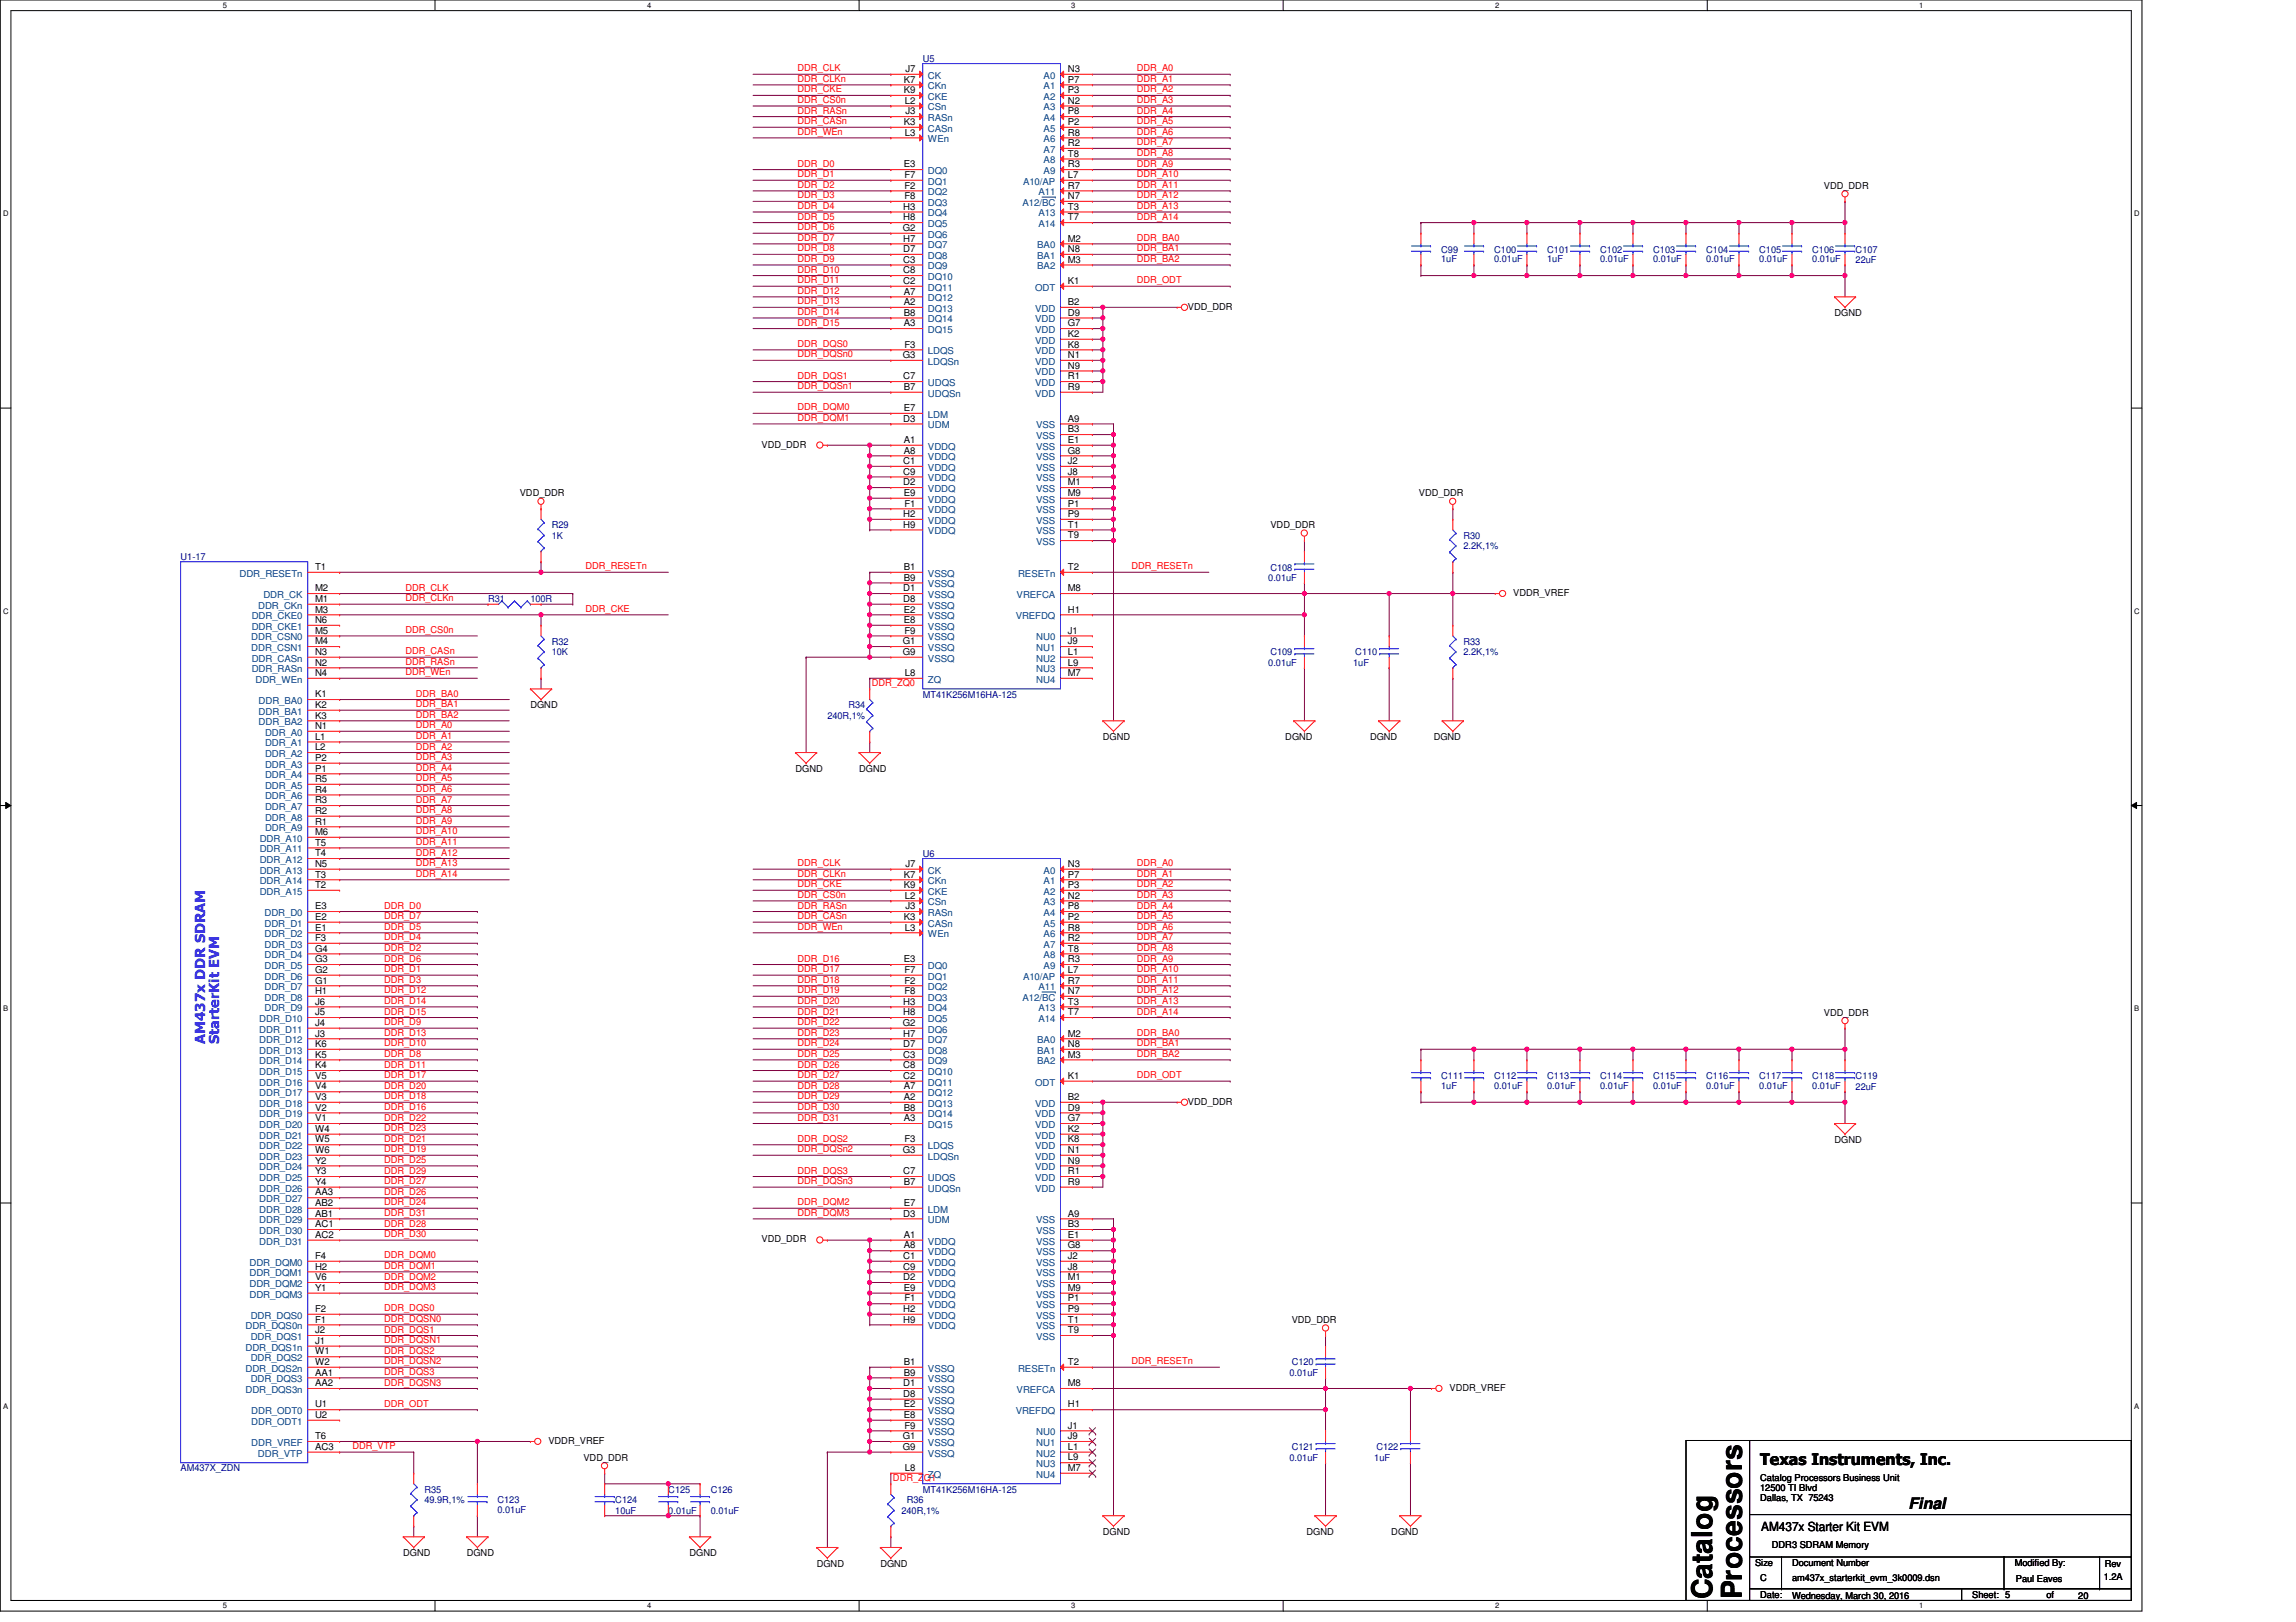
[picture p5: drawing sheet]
<svg xmlns="http://www.w3.org/2000/svg" width="297mm" height="210mm" viewBox="0 0 297 210" stroke-linecap="round" stroke-linejoin="round" font-family="sans-serif">
<defs><g id="words">
<g font-size="3.7">
<text x="221.5" y="207" transform="rotate(-90 221.5 207)">Catalog</text>
<text x="225.3" y="207" transform="rotate(-90 225.3 207)">Processors</text>
</g>
<g font-size="2.1">
<text x="227.7" y="189.5">Texas Instruments, Inc.</text>
<text x="246.9" y="195.3">Final</text>
</g>
<g font-size="1.8" fill="#00f">
<text x="26.6" y="135.1" transform="rotate(-90 26.6 135.1)">AM437x DDR SDRAM</text>
<text x="28.3" y="135.1" transform="rotate(-90 28.3 135.1)">StarterKit EVM</text>
</g>
<text font-size="1.6" x="227.9" y="198.2">AM437x Starter Kit EVM</text>
<g font-size="1.2" fill="#f00">
<text x="103.2" y="10.6">DDR_CLKn</text>
<text x="103.2" y="12">DDR_CKE</text>
<text x="103.2" y="9.2">DDR_CLK</text>
<text x="147.1" y="9.2">DDR_A0</text>
<text x="147.1" y="10.6">DDR_A1</text>
<text x="147.1" y="12">DDR_A2</text>
<text x="103.2" y="14.7">DDR_RASn</text>
<text x="103.2" y="17.5">DDR_WEn</text>
<text x="103.2" y="16.1">DDR_CASn</text>
<text x="103.2" y="13.3">DDR_CS0n</text>
<text x="147.1" y="13.3">DDR_A3</text>
<text x="147.1" y="14.7">DDR_A4</text>
<text x="147.1" y="16.1">DDR_A5</text>
<text x="147.1" y="17.5">DDR_A6</text>
<text x="103.2" y="22.9">DDR_D1</text>
<text x="103.2" y="21.6">DDR_D0</text>
<text x="147.1" y="20.2">DDR_A8</text>
<text x="147.1" y="21.6">DDR_A9</text>
<text x="147.1" y="22.9">DDR_A10</text>
<text x="147.1" y="18.8">DDR_A7</text>
<text x="103.2" y="25.7">DDR_D3</text>
<text x="103.2" y="29.8">DDR_D6</text>
<text x="103.2" y="27.1">DDR_D4</text>
<text x="103.2" y="28.4">DDR_D5</text>
<text x="103.2" y="24.3">DDR_D2</text>
<text x="147.1" y="28.4">DDR_A14</text>
<text x="147.1" y="24.3">DDR_A11</text>
<text x="147.1" y="25.7">DDR_A12</text>
<text x="147.1" y="27.1">DDR_A13</text>
<text x="103.2" y="31.2">DDR_D7</text>
<text x="103.2" y="33.9">DDR_D9</text>
<text x="103.2" y="32.5">DDR_D8</text>
<text x="103.2" y="35.3">DDR_D10</text>
<text x="147.1" y="33.9">DDR_BA2</text>
<text x="147.1" y="31.2">DDR_BA0</text>
<text x="147.1" y="32.5">DDR_BA1</text>
<text x="103.2" y="36.7">DDR_D11</text>
<text x="103.2" y="40.8">DDR_D14</text>
<text x="103.2" y="39.4">DDR_D13</text>
<text x="103.2" y="38">DDR_D12</text>
<text x="147.1" y="36.7">DDR_ODT</text>
<text x="103.2" y="44.9">DDR_DQS0</text>
<text x="103.2" y="46.2">DDR_DQSn0</text>
<text x="103.2" y="42.1">DDR_D15</text>
<text x="103.2" y="49">DDR_DQS1</text>
<text x="103.2" y="50.4">DDR_DQSn1</text>
<text x="103.2" y="53.1">DDR_DQM0</text>
<text x="103.2" y="54.5">DDR_DQM1</text>
<text x="52.4" y="76.4">DDR_CLK</text>
<text x="52.4" y="77.8">DDR_CLKn</text>
<text x="75.8" y="73.7">DDR_RESETn</text>
<text x="146.4" y="73.7">DDR_RESETn</text>
<text x="52.4" y="81.9">DDR_CS0n</text>
<text x="75.8" y="79.2">DDR_CKE</text>
<text x="52.4" y="87.4">DDR_WEn</text>
<text x="52.4" y="86">DDR_RASn</text>
<text x="52.4" y="84.7">DDR_CASn</text>
<text x="112.8" y="88.8">DDR_ZQ0</text>
<text x="53.8" y="90.1">DDR_BA0</text>
<text x="53.8" y="92.9">DDR_BA2</text>
<text x="53.8" y="91.5">DDR_BA1</text>
<text x="53.8" y="95.6">DDR_A1</text>
<text x="53.8" y="94.3">DDR_A0</text>
<text x="53.8" y="98.4">DDR_A3</text>
<text x="53.8" y="97">DDR_A2</text>
<text x="53.8" y="99.8">DDR_A4</text>
<text x="53.8" y="101.1">DDR_A5</text>
<text x="53.8" y="105.2">DDR_A8</text>
<text x="53.8" y="102.5">DDR_A6</text>
<text x="53.8" y="106.6">DDR_A9</text>
<text x="53.8" y="103.9">DDR_A7</text>
<text x="53.8" y="108">DDR_A10</text>
<text x="53.8" y="112.1">DDR_A13</text>
<text x="53.8" y="113.5">DDR_A14</text>
<text x="53.8" y="110.7">DDR_A12</text>
<text x="53.8" y="109.3">DDR_A11</text>
<text x="103.2" y="113.5">DDR_CLKn</text>
<text x="103.2" y="112.1">DDR_CLK</text>
<text x="147.1" y="113.5">DDR_A1</text>
<text x="147.1" y="112.1">DDR_A0</text>
<text x="49.7" y="117.6">DDR_D0</text>
<text x="49.7" y="119">DDR_D7</text>
<text x="103.2" y="117.6">DDR_RASn</text>
<text x="103.2" y="114.8">DDR_CKE</text>
<text x="103.2" y="119">DDR_CASn</text>
<text x="103.2" y="116.2">DDR_CS0n</text>
<text x="147.1" y="116.2">DDR_A3</text>
<text x="147.1" y="117.6">DDR_A4</text>
<text x="147.1" y="119">DDR_A5</text>
<text x="147.1" y="114.8">DDR_A2</text>
<text x="49.7" y="121.7">DDR_D4</text>
<text x="49.7" y="120.3">DDR_D5</text>
<text x="49.7" y="125.8">DDR_D1</text>
<text x="49.7" y="124.4">DDR_D6</text>
<text x="49.7" y="123.1">DDR_D2</text>
<text x="103.2" y="120.3">DDR_WEn</text>
<text x="103.2" y="124.4">DDR_D16</text>
<text x="103.2" y="125.8">DDR_D17</text>
<text x="147.1" y="123.1">DDR_A8</text>
<text x="147.1" y="124.4">DDR_A9</text>
<text x="147.1" y="120.3">DDR_A6</text>
<text x="147.1" y="125.8">DDR_A10</text>
<text x="147.1" y="121.7">DDR_A7</text>
<text x="49.7" y="129.9">DDR_D14</text>
<text x="49.7" y="131.3">DDR_D15</text>
<text x="49.7" y="128.5">DDR_D12</text>
<text x="49.7" y="127.2">DDR_D3</text>
<text x="103.2" y="127.2">DDR_D18</text>
<text x="103.2" y="128.5">DDR_D19</text>
<text x="103.2" y="129.9">DDR_D20</text>
<text x="103.2" y="131.3">DDR_D21</text>
<text x="147.1" y="131.3">DDR_A14</text>
<text x="147.1" y="128.5">DDR_A12</text>
<text x="147.1" y="127.2">DDR_A11</text>
<text x="147.1" y="129.9">DDR_A13</text>
<text x="49.7" y="132.7">DDR_D9</text>
<text x="49.7" y="136.8">DDR_D8</text>
<text x="49.7" y="135.4">DDR_D10</text>
<text x="49.7" y="134">DDR_D13</text>
<text x="103.2" y="134">DDR_D23</text>
<text x="103.2" y="132.7">DDR_D22</text>
<text x="103.2" y="135.4">DDR_D24</text>
<text x="103.2" y="136.8">DDR_D25</text>
<text x="147.1" y="136.8">DDR_BA2</text>
<text x="147.1" y="134">DDR_BA0</text>
<text x="147.1" y="135.4">DDR_BA1</text>
<text x="49.7" y="138.2">DDR_D11</text>
<text x="49.7" y="139.5">DDR_D17</text>
<text x="49.7" y="140.9">DDR_D20</text>
<text x="49.7" y="143.6">DDR_D16</text>
<text x="49.7" y="142.3">DDR_D18</text>
<text x="103.2" y="139.5">DDR_D27</text>
<text x="103.2" y="138.2">DDR_D26</text>
<text x="103.2" y="140.9">DDR_D28</text>
<text x="103.2" y="143.6">DDR_D30</text>
<text x="103.2" y="142.3">DDR_D29</text>
<text x="147.1" y="139.5">DDR_ODT</text>
<text x="49.7" y="146.4">DDR_D23</text>
<text x="49.7" y="145">DDR_D22</text>
<text x="49.7" y="147.8">DDR_D21</text>
<text x="49.7" y="149.1">DDR_D19</text>
<text x="103.2" y="147.8">DDR_DQS2</text>
<text x="103.2" y="149.1">DDR_DQSn2</text>
<text x="103.2" y="145">DDR_D31</text>
<text x="49.7" y="151.9">DDR_D29</text>
<text x="49.7" y="150.5">DDR_D25</text>
<text x="49.7" y="153.2">DDR_D27</text>
<text x="49.7" y="154.6">DDR_D26</text>
<text x="49.7" y="156">DDR_D24</text>
<text x="103.2" y="156">DDR_DQM2</text>
<text x="103.2" y="151.9">DDR_DQS3</text>
<text x="103.2" y="153.2">DDR_DQSn3</text>
<text x="49.7" y="158.7">DDR_D28</text>
<text x="49.7" y="157.4">DDR_D31</text>
<text x="49.7" y="160.1">DDR_D30</text>
<text x="103.2" y="157.4">DDR_DQM3</text>
<text x="49.7" y="164.2">DDR_DQM1</text>
<text x="49.7" y="162.8">DDR_DQM0</text>
<text x="49.7" y="167">DDR_DQM3</text>
<text x="49.7" y="165.6">DDR_DQM2</text>
<text x="49.7" y="173.8">DDR_DQSN1</text>
<text x="49.7" y="172.4">DDR_DQS1</text>
<text x="49.7" y="169.7">DDR_DQS0</text>
<text x="49.7" y="171.1">DDR_DQSN0</text>
<text x="49.7" y="179.3">DDR_DQSN3</text>
<text x="49.7" y="177.9">DDR_DQS3</text>
<text x="49.7" y="175.2">DDR_DQS2</text>
<text x="49.7" y="176.6">DDR_DQSN2</text>
<text x="146.4" y="176.6">DDR_RESETn</text>
<text x="49.7" y="182.1">DDR_ODT</text>
<text x="45.6" y="187.5">DDR_VTP</text>
<text x="115.5" y="191.6">DDR_ZQ1</text>
</g>
<g font-size="1.2">
<text x="116.9" y="10.7">K7</text>
<text x="117.1" y="9.3">J7</text>
<text x="138.2" y="9.3">N3</text>
<text x="138.2" y="10.7">P7</text>
<text x="116.9" y="12">K9</text>
<text x="116.9" y="16.2">K3</text>
<text x="117.1" y="13.4">L2</text>
<text x="117.1" y="17.5">L3</text>
<text x="117.1" y="14.8">J3</text>
<text x="138.2" y="12">P3</text>
<text x="138.2" y="13.4">N2</text>
<text x="138.2" y="14.8">P8</text>
<text x="138.2" y="16.2">P2</text>
<text x="138.2" y="17.5">R8</text>
<text x="116.9" y="21.7">E3</text>
<text x="117" y="23">F7</text>
<text x="138.2" y="18.9">R2</text>
<text x="138.2" y="20.3">T8</text>
<text x="138.2" y="21.7">R3</text>
<text x="138.2" y="23">L7</text>
<text x="116.8" y="29.9">G2</text>
<text x="116.9" y="27.1">H3</text>
<text x="116.9" y="28.5">H8</text>
<text x="117" y="24.4">F2</text>
<text x="117" y="25.8">F8</text>
<text x="138.2" y="24.4">R7</text>
<text x="138.2" y="25.8">N7</text>
<text x="138.2" y="27.1">T3</text>
<text x="138.2" y="28.5">T7</text>
<text x="236" y="24.4">VDD_DDR</text>
<text x="116.9" y="31.3">H7</text>
<text x="116.9" y="32.6">D7</text>
<text x="116.9" y="34">C3</text>
<text x="116.9" y="35.4">C8</text>
<text x="138.2" y="31.3">M2</text>
<text x="138.2" y="32.6">N8</text>
<text x="138.2" y="34">M3</text>
<text x="116.9" y="36.7">C2</text>
<text x="116.9" y="38.1">A7</text>
<text x="116.9" y="39.5">A2</text>
<text x="116.9" y="40.9">B8</text>
<text x="138.2" y="36.7">K1</text>
<text x="138.2" y="40.9">D9</text>
<text x="138.2" y="39.5">B2</text>
<text x="153.7" y="40.1">VDD_DDR</text>
<text x="237.3" y="40.9">DGND</text>
<text x="116.8" y="46.3">G3</text>
<text x="116.9" y="42.2">A3</text>
<text x="117" y="45">F3</text>
<text x="138.2" y="42.2">G7</text>
<text x="138.2" y="43.6">K2</text>
<text x="138.2" y="45">K8</text>
<text x="138.2" y="46.3">N1</text>
<text x="138.2" y="47.7">N9</text>
<text x="116.9" y="49.1">C7</text>
<text x="116.9" y="53.2">E7</text>
<text x="116.9" y="50.5">B7</text>
<text x="138.2" y="49.1">R1</text>
<text x="138.2" y="50.5">R9</text>
<text x="98.5" y="57.9">VDD_DDR</text>
<text x="116.9" y="54.6">D3</text>
<text x="116.9" y="57.3">A1</text>
<text x="116.9" y="58.7">A8</text>
<text x="138.2" y="54.6">A9</text>
<text x="138.2" y="55.9">B3</text>
<text x="138.2" y="57.3">E1</text>
<text x="138.2" y="58.7">G8</text>
<text x="67.2" y="64.2">VDD_DDR</text>
<text x="116.9" y="60">C1</text>
<text x="116.9" y="61.4">C9</text>
<text x="116.9" y="62.8">D2</text>
<text x="116.9" y="64.2">E9</text>
<text x="117" y="65.6">F1</text>
<text x="138.2" y="60">J2</text>
<text x="138.2" y="61.4">J8</text>
<text x="138.2" y="62.8">M1</text>
<text x="138.2" y="64.2">M9</text>
<text x="138.2" y="65.6">P1</text>
<text x="183.6" y="64.2">VDD_DDR</text>
<text x="116.9" y="66.9">H2</text>
<text x="116.9" y="68.3">H9</text>
<text x="138.2" y="66.9">P9</text>
<text x="138.2" y="68.3">T1</text>
<text x="138.2" y="69.7">T9</text>
<text x="164.4" y="68.3">VDD_DDR</text>
<text x="40.8" y="73.8">T1</text>
<text x="40.8" y="76.5">M2</text>
<text x="40.8" y="77.9">M1</text>
<text x="116.9" y="76.5">D1</text>
<text x="116.9" y="77.9">D8</text>
<text x="116.9" y="75.1">B9</text>
<text x="116.9" y="73.8">B1</text>
<text x="138.2" y="73.8">T2</text>
<text x="138.2" y="76.5">M8</text>
<text x="195.8" y="77.1">VDDR_VREF</text>
<text x="40.8" y="79.3">M3</text>
<text x="40.8" y="80.6">N6</text>
<text x="40.8" y="82">M5</text>
<text x="40.8" y="83.4">M4</text>
<text x="116.8" y="83.4">G1</text>
<text x="116.9" y="79.3">E2</text>
<text x="116.9" y="80.6">E8</text>
<text x="117" y="82">F9</text>
<text x="138.2" y="79.3">H1</text>
<text x="138.2" y="82">J1</text>
<text x="138.2" y="83.4">J9</text>
<text x="40.8" y="84.8">N3</text>
<text x="40.8" y="86.1">N2</text>
<text x="40.8" y="87.5">N4</text>
<text x="116.8" y="84.8">G9</text>
<text x="117.1" y="87.5">L8</text>
<text x="138.2" y="84.8">L1</text>
<text x="138.2" y="86.1">L9</text>
<text x="138.2" y="87.5">M7</text>
<text x="40.8" y="90.2">K1</text>
<text x="40.8" y="91.6">K2</text>
<text x="40.8" y="93">K3</text>
<text x="40.8" y="94.3">N1</text>
<text x="40.8" y="95.7">L1</text>
<text x="68.6" y="91.7">DGND</text>
<text x="142.7" y="95.8">DGND</text>
<text x="166.3" y="95.8">DGND</text>
<text x="177.2" y="95.8">DGND</text>
<text x="185.5" y="95.8">DGND</text>
<text x="40.8" y="97.1">L2</text>
<text x="40.8" y="98.5">P2</text>
<text x="40.8" y="99.8">P1</text>
<text x="40.8" y="101.2">R5</text>
<text x="102.9" y="99.9">DGND</text>
<text x="111.1" y="99.9">DGND</text>
<text x="40.8" y="102.6">R4</text>
<text x="40.8" y="103.9">R3</text>
<text x="40.8" y="105.3">R2</text>
<text x="40.8" y="106.7">R1</text>
<text x="40.8" y="108.1">M6</text>
<text x="40.8" y="109.4">T5</text>
<text x="40.8" y="110.8">T4</text>
<text x="40.8" y="112.2">N5</text>
<text x="40.8" y="113.6">T3</text>
<text x="116.9" y="113.6">K7</text>
<text x="117.1" y="112.2">J7</text>
<text x="138.2" y="112.2">N3</text>
<text x="138.2" y="113.6">P7</text>
<text x="40.8" y="114.9">T2</text>
<text x="40.8" y="117.7">E3</text>
<text x="40.8" y="119">E2</text>
<text x="116.9" y="114.9">K9</text>
<text x="116.9" y="119">K3</text>
<text x="117.1" y="116.3">L2</text>
<text x="117.1" y="117.7">J3</text>
<text x="138.2" y="114.9">P3</text>
<text x="138.2" y="116.3">N2</text>
<text x="138.2" y="117.7">P8</text>
<text x="138.2" y="119">P2</text>
<text x="40.8" y="120.4">E1</text>
<text x="40.8" y="121.8">F3</text>
<text x="40.8" y="123.1">G4</text>
<text x="40.8" y="124.5">G3</text>
<text x="40.8" y="125.9">G2</text>
<text x="116.9" y="124.5">E3</text>
<text x="117" y="125.9">F7</text>
<text x="117.1" y="120.4">L3</text>
<text x="138.2" y="120.4">R8</text>
<text x="138.2" y="121.8">R2</text>
<text x="138.2" y="123.1">T8</text>
<text x="138.2" y="124.5">R3</text>
<text x="138.2" y="125.9">L7</text>
<text x="40.8" y="127.3">G1</text>
<text x="40.8" y="128.6">H1</text>
<text x="40.8" y="130">J6</text>
<text x="40.8" y="131.4">J5</text>
<text x="116.9" y="130">H3</text>
<text x="116.9" y="131.4">H8</text>
<text x="117" y="127.3">F2</text>
<text x="117" y="128.6">F8</text>
<text x="138.2" y="127.3">R7</text>
<text x="138.2" y="128.6">N7</text>
<text x="138.2" y="130">T3</text>
<text x="138.2" y="131.4">T7</text>
<text x="236" y="131.4">VDD_DDR</text>
<text x="40.8" y="132.8">J4</text>
<text x="40.8" y="134.1">J3</text>
<text x="40.8" y="135.5">K6</text>
<text x="40.8" y="136.9">K5</text>
<text x="116.8" y="132.8">G2</text>
<text x="116.9" y="134.1">H7</text>
<text x="116.9" y="135.5">D7</text>
<text x="116.9" y="136.9">C3</text>
<text x="138.2" y="134.1">M2</text>
<text x="138.2" y="135.5">N8</text>
<text x="138.2" y="136.9">M3</text>
<text x="40.8" y="138.2">K4</text>
<text x="40.8" y="139.6">V5</text>
<text x="40.8" y="141">V4</text>
<text x="40.8" y="142.3">V3</text>
<text x="40.8" y="143.7">V2</text>
<text x="116.9" y="138.2">C8</text>
<text x="116.9" y="139.6">C2</text>
<text x="116.9" y="141">A7</text>
<text x="116.9" y="142.3">A2</text>
<text x="116.9" y="143.7">B8</text>
<text x="138.2" y="139.6">K1</text>
<text x="138.2" y="143.7">D9</text>
<text x="138.2" y="142.3">B2</text>
<text x="153.7" y="143">VDD_DDR</text>
<text x="40.8" y="145.1">V1</text>
<text x="40.8" y="146.5">W4</text>
<text x="40.8" y="147.8">W5</text>
<text x="40.8" y="149.2">W6</text>
<text x="116.8" y="149.2">G3</text>
<text x="116.9" y="145.1">A3</text>
<text x="117" y="147.8">F3</text>
<text x="138.2" y="145.1">G7</text>
<text x="138.2" y="146.5">K2</text>
<text x="138.2" y="147.8">K8</text>
<text x="138.2" y="149.2">N1</text>
<text x="237.3" y="147.9">DGND</text>
<text x="40.8" y="150.6">Y2</text>
<text x="40.8" y="152">Y3</text>
<text x="40.8" y="153.3">Y4</text>
<text x="40.8" y="154.7">AA3</text>
<text x="116.9" y="152">C7</text>
<text x="116.9" y="153.3">B7</text>
<text x="138.2" y="150.6">N9</text>
<text x="138.2" y="152">R1</text>
<text x="138.2" y="153.3">R9</text>
<text x="40.8" y="156.1">AB2</text>
<text x="40.8" y="157.4">AB1</text>
<text x="40.8" y="158.8">AC1</text>
<text x="40.8" y="160.2">AC2</text>
<text x="98.5" y="160.8">VDD_DDR</text>
<text x="116.9" y="157.4">D3</text>
<text x="116.9" y="160.2">A1</text>
<text x="116.9" y="161.6">A8</text>
<text x="116.9" y="156.1">E7</text>
<text x="138.2" y="157.4">A9</text>
<text x="138.2" y="158.8">B3</text>
<text x="138.2" y="160.2">E1</text>
<text x="138.2" y="161.6">G8</text>
<text x="40.8" y="162.9">F4</text>
<text x="40.8" y="164.3">H2</text>
<text x="40.8" y="165.7">V6</text>
<text x="40.8" y="167">Y1</text>
<text x="116.9" y="162.9">C1</text>
<text x="116.9" y="164.3">C9</text>
<text x="116.9" y="165.7">D2</text>
<text x="116.9" y="167">E9</text>
<text x="138.2" y="162.9">J2</text>
<text x="138.2" y="164.3">J8</text>
<text x="138.2" y="165.7">M1</text>
<text x="138.2" y="167">M9</text>
<text x="40.8" y="169.8">F2</text>
<text x="40.8" y="171.2">F1</text>
<text x="40.8" y="172.5">J2</text>
<text x="40.8" y="173.9">J1</text>
<text x="116.9" y="169.8">H2</text>
<text x="116.9" y="171.2">H9</text>
<text x="117" y="168.4">F1</text>
<text x="138.2" y="168.4">P1</text>
<text x="138.2" y="169.8">P9</text>
<text x="138.2" y="171.2">T1</text>
<text x="138.2" y="172.5">T9</text>
<text x="167.1" y="171.2">VDD_DDR</text>
<text x="40.8" y="175.3">W1</text>
<text x="40.8" y="176.6">W2</text>
<text x="40.8" y="178">AA1</text>
<text x="40.8" y="179.4">AA2</text>
<text x="116.9" y="179.4">D1</text>
<text x="116.9" y="178">B9</text>
<text x="116.9" y="176.6">B1</text>
<text x="138.2" y="176.6">T2</text>
<text x="138.2" y="179.4">M8</text>
<text x="187.5" y="180">VDDR_VREF</text>
<text x="40.8" y="182.1">U1</text>
<text x="40.8" y="183.5">U2</text>
<text x="116.9" y="180.8">D8</text>
<text x="116.9" y="182.1">E2</text>
<text x="116.9" y="183.5">E8</text>
<text x="117" y="184.9">F9</text>
<text x="138.2" y="182.1">H1</text>
<text x="138.2" y="184.9">J1</text>
<text x="40.8" y="186.2">T6</text>
<text x="40.8" y="187.6">AC3</text>
<text x="70.9" y="186.8">VDDR_VREF</text>
<text x="75.5" y="189">VDD_DDR</text>
<text x="116.8" y="186.2">G1</text>
<text x="116.8" y="187.6">G9</text>
<text x="117.1" y="190.4">L8</text>
<text x="138.2" y="186.2">J9</text>
<text x="138.2" y="187.6">L1</text>
<text x="138.2" y="189">L9</text>
<text x="138.2" y="190.4">M7</text>
<text x="227.7" y="191.6">Catalog Processors Business Unit</text>
<text x="227.7" y="192.9">12500 TI Blvd</text>
<text x="227.7" y="194.2">Dallas, TX 75243</text>
<text x="52.2" y="201.4">DGND</text>
<text x="60.4" y="201.4">DGND</text>
<text x="89.2" y="201.4">DGND</text>
<text x="105.7" y="202.8">DGND</text>
<text x="113.9" y="202.8">DGND</text>
<text x="142.7" y="198.6">DGND</text>
<text x="169" y="198.6">DGND</text>
<text x="180" y="198.6">DGND</text>
<text x="227.1" y="202.6">Size</text>
<text x="229.2" y="200.3">DDR3 SDRAM Memory</text>
<text x="231.8" y="202.6">Document Number</text>
<text x="260.6" y="202.6">Modified By:</text>
<text x="272.3" y="202.8">Rev</text>
<text x="227.7" y="206.7">Date:</text>
<text x="227.7" y="204.5">C</text>
<text x="231.8" y="206.9">Wednesday, March 30, 2016</text>
<text x="231.8" y="204.5">am437x_starterkit_evm_3k0009.dsn</text>
<text x="255.2" y="206.7">Sheet: 5</text>
<text x="260.8" y="204.7">Paul Eaves</text>
<text x="264.8" y="206.7">of</text>
<text x="268.9" y="206.9">20</text>
<text x="272.2" y="204.4">1.2A</text>
</g>
<g font-size="1.2" fill="#000080">
<text x="119.4" y="8">U5</text>
<text x="186.5" y="32.7">C99</text>
<text x="186.5" y="33.9">1uF</text>
<text x="193.3" y="32.7">C100</text>
<text x="193.3" y="33.9">0.01uF</text>
<text x="200.2" y="32.7">C101</text>
<text x="200.2" y="33.9">1uF</text>
<text x="207" y="32.7">C102</text>
<text x="207" y="33.9">0.01uF</text>
<text x="213.9" y="32.7">C103</text>
<text x="213.9" y="33.9">0.01uF</text>
<text x="220.7" y="32.7">C104</text>
<text x="220.7" y="33.9">0.01uF</text>
<text x="227.6" y="32.7">C105</text>
<text x="227.6" y="33.9">0.01uF</text>
<text x="234.5" y="32.7">C106</text>
<text x="234.5" y="33.9">0.01uF</text>
<text x="240.1" y="32.7">C107</text>
<text x="240.1" y="34">22uF</text>
<text x="71.4" y="68.3">R29</text>
<text x="71.4" y="69.7">1K</text>
<text x="189.3" y="69.7">R30</text>
<text x="189.3" y="71.1">2.2K,1%</text>
<text x="23.4" y="72.5">U1-17</text>
<text x="63.1" y="77.9">R31</text>
<text x="68.6" y="77.9">100R</text>
<text x="164.1" y="75.2">0.01uF</text>
<text x="164.4" y="73.8">C108</text>
<text x="71.4" y="83.4">R32</text>
<text x="189.3" y="83.4">R33</text>
<text x="71.4" y="84.8">10K</text>
<text x="164.1" y="86.2">0.01uF</text>
<text x="164.4" y="84.8">C109</text>
<text x="175.1" y="86.2">1uF</text>
<text x="175.3" y="84.8">C110</text>
<text x="189.3" y="84.8">2.2K,1%</text>
<text x="107" y="93">240R,1%</text>
<text x="109.8" y="91.7">R34</text>
<text x="119.4" y="90.3">MT41K256M16HA-125</text>
<text x="119.4" y="110.9">U6</text>
<text x="186.5" y="139.7">C111</text>
<text x="186.5" y="140.9">1uF</text>
<text x="193.3" y="139.7">C112</text>
<text x="193.3" y="140.9">0.01uF</text>
<text x="200.2" y="139.7">C113</text>
<text x="200.2" y="140.9">0.01uF</text>
<text x="207" y="139.7">C114</text>
<text x="207" y="140.9">0.01uF</text>
<text x="213.9" y="139.7">C115</text>
<text x="213.9" y="140.9">0.01uF</text>
<text x="220.7" y="139.7">C116</text>
<text x="220.7" y="140.9">0.01uF</text>
<text x="227.6" y="139.7">C117</text>
<text x="227.6" y="140.9">0.01uF</text>
<text x="234.5" y="139.7">C118</text>
<text x="234.5" y="140.9">0.01uF</text>
<text x="240.1" y="139.7">C119</text>
<text x="240.1" y="141">22uF</text>
<text x="166.8" y="178.1">0.01uF</text>
<text x="167.1" y="176.7">C120</text>
<text x="23.4" y="190.4">AM437X_ZDN</text>
<text x="166.8" y="189">0.01uF</text>
<text x="167.1" y="187.7">C121</text>
<text x="177.8" y="189">1uF</text>
<text x="178.1" y="187.7">C122</text>
<text x="54.9" y="193.1">R35</text>
<text x="54.9" y="194.5">49.9R,1%</text>
<text x="64.4" y="194.5">C123</text>
<text x="64.4" y="195.7">0.01uF</text>
<text x="79.6" y="194.5">C124</text>
<text x="79.6" y="195.9">10uF</text>
<text x="86.5" y="193.1">C125</text>
<text x="86.5" y="195.9">0.01uF</text>
<text x="91.9" y="193.1">C126</text>
<text x="91.9" y="195.9">0.01uF</text>
<text x="116.6" y="195.9">240R,1%</text>
<text x="117.3" y="194.5">R36</text>
<text x="119.4" y="193.1">MT41K256M16HA-125</text>
</g>
<g font-size="1.2" fill="#004080">
<text x="120.1" y="10.2">CK</text>
<text x="120.1" y="11.6">CKn</text>
<text x="135" y="10.2">A0</text>
<text x="135" y="11.6">A1</text>
<text x="120.1" y="12.9">CKE</text>
<text x="120.1" y="14.3">CSn</text>
<text x="120.1" y="15.7">RASn</text>
<text x="120.1" y="17">CASn</text>
<text x="135" y="12.9">A2</text>
<text x="135" y="14.3">A3</text>
<text x="135" y="15.7">A4</text>
<text x="135" y="17">A5</text>
<text x="120.1" y="18.4">WEn</text>
<text x="120.1" y="22.5">DQ0</text>
<text x="120.1" y="23.9">DQ1</text>
<text x="132.4" y="23.9">A10/AP</text>
<text x="135" y="18.4">A6</text>
<text x="135" y="19.8">A7</text>
<text x="135" y="21.1">A8</text>
<text x="135" y="22.5">A9</text>
<text x="120.1" y="25.3">DQ2</text>
<text x="120.1" y="26.6">DQ3</text>
<text x="120.1" y="28">DQ4</text>
<text x="120.1" y="29.4">DQ5</text>
<text x="132.3" y="26.6">A12/BC</text>
<text x="134.3" y="25.3">A11</text>
<text x="134.3" y="28">A13</text>
<text x="134.3" y="29.4">A14</text>
<text x="120.1" y="30.8">DQ6</text>
<text x="120.1" y="32.1">DQ7</text>
<text x="120.1" y="33.5">DQ8</text>
<text x="120.1" y="34.9">DQ9</text>
<text x="134.2" y="32.1">BA0</text>
<text x="134.2" y="33.5">BA1</text>
<text x="134.2" y="34.9">BA2</text>
<text x="120.1" y="36.2">DQ10</text>
<text x="120.1" y="37.6">DQ11</text>
<text x="120.1" y="39">DQ12</text>
<text x="120.1" y="40.3">DQ13</text>
<text x="120.1" y="41.7">DQ14</text>
<text x="133.9" y="37.6">ODT</text>
<text x="133.9" y="41.7">VDD</text>
<text x="133.9" y="40.3">VDD</text>
<text x="120.1" y="47.2">LDQSn</text>
<text x="120.1" y="45.8">LDQS</text>
<text x="120.1" y="43.1">DQ15</text>
<text x="133.9" y="43.1">VDD</text>
<text x="133.9" y="44.5">VDD</text>
<text x="133.9" y="45.8">VDD</text>
<text x="133.9" y="47.2">VDD</text>
<text x="120.1" y="50">UDQS</text>
<text x="120.1" y="51.3">UDQSn</text>
<text x="133.9" y="48.6">VDD</text>
<text x="133.9" y="50">VDD</text>
<text x="133.9" y="51.3">VDD</text>
<text x="120.1" y="58.2">VDDQ</text>
<text x="120.1" y="59.6">VDDQ</text>
<text x="120.1" y="55.4">UDM</text>
<text x="120.1" y="54.1">LDM</text>
<text x="134" y="55.4">VSS</text>
<text x="134" y="56.8">VSS</text>
<text x="134" y="58.2">VSS</text>
<text x="134" y="59.6">VSS</text>
<text x="120.1" y="60.9">VDDQ</text>
<text x="120.1" y="62.3">VDDQ</text>
<text x="120.1" y="63.7">VDDQ</text>
<text x="120.1" y="65">VDDQ</text>
<text x="134" y="60.9">VSS</text>
<text x="134" y="62.3">VSS</text>
<text x="134" y="63.7">VSS</text>
<text x="134" y="65">VSS</text>
<text x="120.1" y="66.4">VDDQ</text>
<text x="120.1" y="67.8">VDDQ</text>
<text x="120.1" y="69.2">VDDQ</text>
<text x="134" y="66.4">VSS</text>
<text x="134" y="67.8">VSS</text>
<text x="134" y="69.2">VSS</text>
<text x="134" y="70.5">VSS</text>
<text x="31" y="74.6">DDR_RESETn</text>
<text x="34.1" y="77.4">DDR_CK</text>
<text x="120.1" y="76">VSSQ</text>
<text x="120.1" y="77.4">VSSQ</text>
<text x="120.1" y="74.6">VSSQ</text>
<text x="131.5" y="77.4">VREFCA</text>
<text x="131.7" y="74.6">RESETn</text>
<text x="32.5" y="82.9">DDR_CSN0</text>
<text x="32.6" y="80.1">DDR_CKE0</text>
<text x="32.6" y="81.5">DDR_CKE1</text>
<text x="33.4" y="78.8">DDR_CKn</text>
<text x="120.1" y="78.8">VSSQ</text>
<text x="120.1" y="80.1">VSSQ</text>
<text x="120.1" y="81.5">VSSQ</text>
<text x="120.1" y="82.9">VSSQ</text>
<text x="131.4" y="80.1">VREFDQ</text>
<text x="134.1" y="82.9">NU0</text>
<text x="32.5" y="84.2">DDR_CSN1</text>
<text x="32.6" y="85.6">DDR_CASn</text>
<text x="32.6" y="87">DDR_RASn</text>
<text x="33.1" y="88.3">DDR_WEn</text>
<text x="120.1" y="88.3">ZQ</text>
<text x="120.1" y="84.2">VSSQ</text>
<text x="120.1" y="85.6">VSSQ</text>
<text x="134.1" y="84.2">NU1</text>
<text x="134.1" y="85.6">NU2</text>
<text x="134.1" y="87">NU3</text>
<text x="134.1" y="88.3">NU4</text>
<text x="33.5" y="91.1">DDR_BA0</text>
<text x="33.5" y="92.5">DDR_BA1</text>
<text x="33.5" y="93.9">DDR_BA2</text>
<text x="34.3" y="95.2">DDR_A0</text>
<text x="34.3" y="96.6">DDR_A1</text>
<text x="34.3" y="98">DDR_A2</text>
<text x="34.3" y="99.3">DDR_A3</text>
<text x="34.3" y="100.7">DDR_A4</text>
<text x="34.3" y="102.1">DDR_A5</text>
<text x="34.3" y="103.4">DDR_A6</text>
<text x="34.3" y="104.8">DDR_A7</text>
<text x="34.3" y="106.2">DDR_A8</text>
<text x="34.3" y="107.6">DDR_A9</text>
<text x="33.6" y="108.9">DDR_A10</text>
<text x="33.6" y="110.3">DDR_A11</text>
<text x="33.6" y="111.7">DDR_A12</text>
<text x="33.6" y="113.1">DDR_A13</text>
<text x="120.1" y="113.1">CK</text>
<text x="135" y="113.1">A0</text>
<text x="33.6" y="114.4">DDR_A14</text>
<text x="33.6" y="115.8">DDR_A15</text>
<text x="34.2" y="118.5">DDR_D0</text>
<text x="34.2" y="119.9">DDR_D1</text>
<text x="120.1" y="114.4">CKn</text>
<text x="120.1" y="115.8">CKE</text>
<text x="120.1" y="117.2">CSn</text>
<text x="120.1" y="118.5">RASn</text>
<text x="120.1" y="119.9">CASn</text>
<text x="135" y="114.4">A1</text>
<text x="135" y="115.8">A2</text>
<text x="135" y="117.2">A3</text>
<text x="135" y="118.5">A4</text>
<text x="135" y="119.9">A5</text>
<text x="34.2" y="121.3">DDR_D2</text>
<text x="34.2" y="122.6">DDR_D3</text>
<text x="34.2" y="124">DDR_D4</text>
<text x="34.2" y="125.4">DDR_D5</text>
<text x="120.1" y="121.3">WEn</text>
<text x="120.1" y="125.4">DQ0</text>
<text x="135" y="121.3">A6</text>
<text x="135" y="122.6">A7</text>
<text x="135" y="124">A8</text>
<text x="135" y="125.4">A9</text>
<text x="34.2" y="126.8">DDR_D6</text>
<text x="34.2" y="128.1">DDR_D7</text>
<text x="34.2" y="129.5">DDR_D8</text>
<text x="34.2" y="130.9">DDR_D9</text>
<text x="120.1" y="126.8">DQ1</text>
<text x="120.1" y="128.1">DQ2</text>
<text x="120.1" y="129.5">DQ3</text>
<text x="120.1" y="130.9">DQ4</text>
<text x="132.3" y="129.5">A12/BC</text>
<text x="132.4" y="126.8">A10/AP</text>
<text x="134.3" y="128.1">A11</text>
<text x="134.3" y="130.9">A13</text>
<text x="33.5" y="132.2">DDR_D10</text>
<text x="33.5" y="133.6">DDR_D11</text>
<text x="33.5" y="135">DDR_D12</text>
<text x="33.5" y="136.4">DDR_D13</text>
<text x="33.5" y="137.7">DDR_D14</text>
<text x="120.1" y="132.2">DQ5</text>
<text x="120.1" y="133.6">DQ6</text>
<text x="120.1" y="135">DQ7</text>
<text x="120.1" y="136.4">DQ8</text>
<text x="120.1" y="137.7">DQ9</text>
<text x="134.2" y="135">BA0</text>
<text x="134.2" y="136.4">BA1</text>
<text x="134.2" y="137.7">BA2</text>
<text x="134.3" y="132.2">A14</text>
<text x="33.5" y="139.1">DDR_D15</text>
<text x="33.5" y="140.5">DDR_D16</text>
<text x="33.5" y="141.9">DDR_D17</text>
<text x="33.5" y="143.2">DDR_D18</text>
<text x="120.1" y="139.1">DQ10</text>
<text x="120.1" y="140.5">DQ11</text>
<text x="120.1" y="141.9">DQ12</text>
<text x="120.1" y="143.2">DQ13</text>
<text x="133.9" y="140.5">ODT</text>
<text x="133.9" y="143.2">VDD</text>
<text x="33.5" y="144.6">DDR_D19</text>
<text x="33.5" y="146">DDR_D20</text>
<text x="33.5" y="147.3">DDR_D21</text>
<text x="33.5" y="148.7">DDR_D22</text>
<text x="120.1" y="148.7">LDQS</text>
<text x="120.1" y="144.6">DQ14</text>
<text x="120.1" y="146">DQ15</text>
<text x="133.9" y="144.6">VDD</text>
<text x="133.9" y="146">VDD</text>
<text x="133.9" y="147.3">VDD</text>
<text x="133.9" y="148.7">VDD</text>
<text x="33.5" y="150.1">DDR_D23</text>
<text x="33.5" y="151.4">DDR_D24</text>
<text x="33.5" y="152.8">DDR_D25</text>
<text x="33.5" y="154.2">DDR_D26</text>
<text x="33.5" y="155.6">DDR_D27</text>
<text x="120.1" y="150.1">LDQSn</text>
<text x="120.1" y="152.8">UDQS</text>
<text x="120.1" y="154.2">UDQSn</text>
<text x="133.9" y="150.1">VDD</text>
<text x="133.9" y="151.4">VDD</text>
<text x="133.9" y="152.8">VDD</text>
<text x="133.9" y="154.2">VDD</text>
<text x="33.5" y="156.9">DDR_D28</text>
<text x="33.5" y="158.3">DDR_D29</text>
<text x="33.5" y="159.7">DDR_D30</text>
<text x="33.5" y="161.1">DDR_D31</text>
<text x="120.1" y="161.1">VDDQ</text>
<text x="120.1" y="158.3">UDM</text>
<text x="120.1" y="156.9">LDM</text>
<text x="134" y="158.3">VSS</text>
<text x="134" y="159.7">VSS</text>
<text x="134" y="161.1">VSS</text>
<text x="32.3" y="163.8">DDR_DQM0</text>
<text x="32.3" y="165.2">DDR_DQM1</text>
<text x="32.3" y="166.5">DDR_DQM2</text>
<text x="32.3" y="167.9">DDR_DQM3</text>
<text x="120.1" y="162.4">VDDQ</text>
<text x="120.1" y="163.8">VDDQ</text>
<text x="120.1" y="165.2">VDDQ</text>
<text x="120.1" y="166.5">VDDQ</text>
<text x="120.1" y="167.9">VDDQ</text>
<text x="134" y="162.4">VSS</text>
<text x="134" y="163.8">VSS</text>
<text x="134" y="165.2">VSS</text>
<text x="134" y="166.5">VSS</text>
<text x="134" y="167.9">VSS</text>
<text x="31.8" y="172">DDR_DQS0n</text>
<text x="32.4" y="170.6">DDR_DQS0</text>
<text x="32.4" y="173.4">DDR_DQS1</text>
<text x="120.1" y="169.3">VDDQ</text>
<text x="120.1" y="170.6">VDDQ</text>
<text x="120.1" y="172">VDDQ</text>
<text x="134" y="169.3">VSS</text>
<text x="134" y="170.6">VSS</text>
<text x="134" y="172">VSS</text>
<text x="134" y="173.4">VSS</text>
<text x="31.8" y="174.8">DDR_DQS1n</text>
<text x="31.8" y="177.5">DDR_DQS2n</text>
<text x="32.4" y="176.1">DDR_DQS2</text>
<text x="32.4" y="178.9">DDR_DQS3</text>
<text x="120.1" y="178.9">VSSQ</text>
<text x="120.1" y="177.5">VSSQ</text>
<text x="131.7" y="177.5">RESETn</text>
<text x="31.8" y="180.3">DDR_DQS3n</text>
<text x="32.5" y="183">DDR_ODT0</text>
<text x="32.5" y="184.4">DDR_ODT1</text>
<text x="120.1" y="180.3">VSSQ</text>
<text x="120.1" y="181.6">VSSQ</text>
<text x="120.1" y="183">VSSQ</text>
<text x="120.1" y="184.4">VSSQ</text>
<text x="120.1" y="185.7">VSSQ</text>
<text x="131.4" y="183">VREFDQ</text>
<text x="131.5" y="180.3">VREFCA</text>
<text x="134.1" y="185.7">NU0</text>
<text x="32.5" y="187.1">DDR_VREF</text>
<text x="33.4" y="188.5">DDR_VTP</text>
<text x="120.1" y="191.2">ZQ</text>
<text x="120.1" y="187.1">VSSQ</text>
<text x="120.1" y="188.5">VSSQ</text>
<text x="134.1" y="187.1">NU1</text>
<text x="134.1" y="188.5">NU2</text>
<text x="134.1" y="189.9">NU3</text>
<text x="134.1" y="191.2">NU4</text>
</g>
<g font-size="1">
<text x="28.8" y="1">5</text>
<text x="83.7" y="1">4</text>
<text x="138.6" y="1">3</text>
<text x="193.4" y="1">2</text>
<text x="248.3" y="1">1</text>
<text x=".4" y="28">D</text>
<text x="276.1" y="28">D</text>
<text x=".4" y="79.4">C</text>
<text x="276.1" y="79.4">C</text>
<text x=".4" y="130.9">B</text>
<text x="276.1" y="130.9">B</text>
<text x=".4" y="182.3">A</text>
<text x="276.1" y="182.3">A</text>
<text x="28.8" y="208.2">5</text>
<text x="83.7" y="208.2">4</text>
<text x="138.6" y="208.2">3</text>
<text x="193.4" y="208.2">2</text>
<text x="248.3" y="208.2">1</text>
</g>
</g></defs>
<path d="M0 0h277.1v208.5h-277.1zM1.4 1.4h274.3v205.7h-274.3z" fill="none" stroke="#000" stroke-width=".13"/>
<g fill="#fff">
<path d="M28.8 .1h.6v1.1h-.6z"/>
<path d="M28.8 207.3h.6v1.1h-.6z"/>
</g>
<path d="M56.3 0v1.4M56.3 207.1v1.4" fill="none" stroke="#000" stroke-width=".13"/>
<g fill="#fff">
<path d="M83.7 .1h.6v1.1h-.6z"/>
<path d="M83.7 207.3h.6v1.1h-.6z"/>
</g>
<path d="M111.1 0v1.4M111.1 207.1v1.4" fill="none" stroke="#000" stroke-width=".13"/>
<g fill="#fff">
<path d="M138.6 .1h.5v1.1h-.5z"/>
<path d="M138.6 207.3h.5v1.1h-.5z"/>
</g>
<path d="M166 0v1.4M166 207.1v1.4" fill="none" stroke="#000" stroke-width=".13"/>
<g fill="#fff">
<path d="M193.4 .1h.6v1.1h-.6z"/>
<path d="M193.4 207.3h.6v1.1h-.6z"/>
</g>
<path d="M220.9 0v1.4M220.9 207.1v1.4" fill="none" stroke="#000" stroke-width=".13"/>
<g fill="#fff">
<path d="M248.3 .1h.6v1.1h-.6z"/>
<path d="M248.3 207.3h.6v1.1h-.6z"/>
<path d="M.4 27.1h.7v1.1h-.7z"/>
<path d="M276.1 27.1h.7v1.1h-.7z"/>
<path d="M.4 78.5h.7v1.1h-.7z"/>
<path d="M276.1 78.5h.7v1.1h-.7z"/>
</g>
<path d="M0 52.8h1.4M275.7 52.8h1.4" fill="none" stroke="#000" stroke-width=".13"/>
<g fill="#fff">
<path d="M.4 130h.7v1.1h-.7z"/>
<path d="M276.1 130h.6v1.1h-.6z"/>
</g>
<path d="M0 104.2h1.4M.7 103.8l.7 .4-.7 .4zM275.7 104.2l.7-.4v.8zM275.7 104.2h1.4" fill="none" stroke="#000" stroke-width=".13"/>
<path d="M.7 103.8l.7 .4-.7 .4zM275.7 104.2l.7-.4v.8z" fill="#000"/>
<g fill="#fff">
<path d="M.4 181.4h.7v1.1h-.7z"/>
<path d="M276.1 181.4h.6v1.1h-.6z"/>
</g>
<path d="M0 155.7h1.4M275.7 155.7h1.4" fill="none" stroke="#000" stroke-width=".13"/>
<path d="M43.9 74.1h.1M43.9 74.1h26.1M141.3 61.7h.1M141.3 61.7h2.8" fill="none" stroke="#800040" stroke-width=".13"/>
<circle cx="144" cy="61.7" r=".27" fill="#f0f"/>
<circle cx="144" cy="61.7" r=".27" fill="none" stroke="#f0f" stroke-width=".13"/>
<path d="M141.3 59h.1M141.3 59h2.8" fill="none" stroke="#800040" stroke-width=".13"/>
<circle cx="144" cy="59" r=".27" fill="#f0f"/>
<circle cx="144" cy="59" r=".27" fill="none" stroke="#f0f" stroke-width=".13"/>
<path d="M141.3 60.3h.1M141.3 60.3h2.8" fill="none" stroke="#800040" stroke-width=".13"/>
<circle cx="144" cy="60.3" r=".27" fill="#f0f"/>
<circle cx="144" cy="60.3" r=".27" fill="none" stroke="#f0f" stroke-width=".13"/>
<path d="M141.3 57.6h.1M141.3 57.6h2.8" fill="none" stroke="#800040" stroke-width=".13"/>
<circle cx="144" cy="57.6" r=".27" fill="#f0f"/>
<circle cx="144" cy="57.6" r=".27" fill="none" stroke="#f0f" stroke-width=".13"/>
<g fill="none" stroke="#800040" stroke-width=".13">
<path d="M142.7 39.8h.1M142.7 39.8h9.6M141.3 43.9h.1M141.3 41.1h.1M141.3 42.5h.1M141.3 41.1h1.4M141.3 42.5h1.4M142.7 42.5h.1M142.7 42.5v1.4h-1.4M144.1 57.6h.1M144.1 59h.1M144.1 57.6v4.1"/>
<path d="M144.1 60.3h.1"/>
</g>
<circle cx="142.7" cy="42.5" r=".27" fill="#f0f"/>
<circle cx="142.7" cy="42.5" r=".27" fill="none" stroke="#f0f" stroke-width=".13"/>
<path d="M142.7 39.8h.1M142.7 39.8v1.3" fill="none" stroke="#800040" stroke-width=".13"/>
<circle cx="142.7" cy="41.1" r=".27" fill="#f0f"/>
<circle cx="142.7" cy="41.1" r=".27" fill="none" stroke="#f0f" stroke-width=".13"/>
<circle cx="142.7" cy="39.8" r=".27" fill="#f0f"/>
<circle cx="142.7" cy="39.8" r=".27" fill="none" stroke="#f0f" stroke-width=".13"/>
<path d="M141.3 39.8h.1M141.3 39.8h1.4M142.7 41.1h.1M142.7 41.1v1.4M144.1 61.7h.1M144.1 61.7v1.4" fill="none" stroke="#800040" stroke-width=".13"/>
<circle cx="144" cy="63.1" r=".27" fill="#f0f"/>
<circle cx="144" cy="63.1" r=".27" fill="none" stroke="#f0f" stroke-width=".13"/>
<path d="M141.3 63.1h.1M141.3 64.5h.1M141.3 63.1h2.8M141.3 64.5h2.8M144.1 63.1h.1M144.1 64.5h.1M144.1 63.1v2.7" fill="none" stroke="#800040" stroke-width=".13"/>
<circle cx="144" cy="64.5" r=".27" fill="#f0f"/>
<circle cx="144" cy="64.5" r=".27" fill="none" stroke="#f0f" stroke-width=".13"/>
<path d="M141.3 65.8h.1M141.3 65.8h2.8M144.1 65.8h.1M144.1 65.8v1.4" fill="none" stroke="#800040" stroke-width=".13"/>
<circle cx="144" cy="67.2" r=".27" fill="#f0f"/>
<circle cx="144" cy="67.2" r=".27" fill="none" stroke="#f0f" stroke-width=".13"/>
<circle cx="144" cy="65.8" r=".27" fill="#f0f"/>
<circle cx="144" cy="65.8" r=".27" fill="none" stroke="#f0f" stroke-width=".13"/>
<path d="M141.3 67.2h.1M141.3 68.6h.1M141.3 67.2h2.8M144.1 67.2h.1M144.1 70h.1M144.1 67.2v1.4h-2.8M144.1 70v23.3" fill="none" stroke="#800040" stroke-width=".13"/>
<circle cx="144" cy="69.9" r=".27" fill="#f0f"/>
<circle cx="144" cy="69.9" r=".27" fill="none" stroke="#f0f" stroke-width=".13"/>
<path d="M142.7 43.9h.1M142.7 43.9v1.4" fill="none" stroke="#800040" stroke-width=".13"/>
<circle cx="142.7" cy="43.9" r=".27" fill="#f0f"/>
<circle cx="142.7" cy="43.9" r=".27" fill="none" stroke="#f0f" stroke-width=".13"/>
<path d="M141.3 45.3h.1M141.3 45.3h1.4" fill="none" stroke="#800040" stroke-width=".13"/>
<circle cx="142.7" cy="45.3" r=".27" fill="#f0f"/>
<circle cx="142.7" cy="45.3" r=".27" fill="none" stroke="#f0f" stroke-width=".13"/>
<path d="M141.3 46.6h.1M142.7 45.3h.1M142.7 45.3v1.3h-1.4" fill="none" stroke="#800040" stroke-width=".13"/>
<circle cx="142.7" cy="46.6" r=".27" fill="#f0f"/>
<circle cx="142.7" cy="46.6" r=".27" fill="none" stroke="#f0f" stroke-width=".13"/>
<path d="M141.3 48h.1M142.7 46.6h.1M142.7 46.6v1.4h-1.4" fill="none" stroke="#800040" stroke-width=".13"/>
<circle cx="142.7" cy="48" r=".27" fill="#f0f"/>
<circle cx="142.7" cy="48" r=".27" fill="none" stroke="#f0f" stroke-width=".13"/>
<path d="M141.3 49.4h.1M141.3 49.4h1.4" fill="none" stroke="#800040" stroke-width=".13"/>
<circle cx="142.7" cy="49.4" r=".27" fill="#f0f"/>
<circle cx="142.7" cy="49.4" r=".27" fill="none" stroke="#f0f" stroke-width=".13"/>
<g fill="none" stroke="#800040" stroke-width=".13">
<path d="M97.4 13.7h17.8M97.4 15.1h17.8M97.4 9.6h17.8M97.4 11h17.8M97.4 16.5h17.8M97.4 17.8h17.8M97.4 12.3h17.8M115.2 15.1h.1M115.2 17.8h.1M115.2 16.5h.1M115.2 11h.1M115.2 12.3h.1"/>
<path d="M115.2 13.7h.1M115.2 9.6h.1M141.3 13.7h17.8M141.3 15.1h17.8M141.3 9.6h17.8M141.3 11h17.8M141.3 16.5h17.8M141.3 17.8h17.8M141.3 12.3h17.8M141.3 19.2h17.8M159.1 13.7h.1M159.1 15.1h.1"/>
<path d="M159.1 9.6h.1M159.1 11h.1M159.1 16.5h.1M159.1 17.8h.1M159.1 12.3h.1M159.1 19.2h.1M141.3 20.6h17.8M141.3 21.9h17.8M141.3 28.8h17.8M141.3 23.3h17.8M141.3 24.7h17.8M141.3 26.1h17.8"/>
<path d="M141.3 27.4h17.8M159.1 20.6h.1M159.1 21.9h.1M159.1 28.8h.1M159.1 23.3h.1M159.1 24.7h.1M159.1 26.1h.1M159.1 27.4h.1M141.3 50.8h.1M141.3 56.2h.1M141.3 56.2h2.8M142.7 48h.1"/>
<path d="M142.7 49.4h.1M142.7 48v2.8h-1.4M144.1 56.2h.1M144.1 54.9h.1M144.1 54.9v2.7"/>
</g>
<circle cx="144" cy="56.2" r=".27" fill="#f0f"/>
<circle cx="144" cy="56.2" r=".27" fill="none" stroke="#f0f" stroke-width=".13"/>
<path d="M231.8 28.8h.1M231.8 35.7h.1M231.8 28.8h6.9M238.7 28.8h.1M238.7 34.3h.1M238.7 26.1h.1M238.7 26.1v4.1M238.7 34.3v1.4h-6.9M141.3 54.9h.1M141.3 54.9h2.8" fill="none" stroke="#800040" stroke-width=".13"/>
<circle cx="238.7" cy="28.8" r=".27" fill="#f0f"/>
<circle cx="238.7" cy="28.8" r=".27" fill="none" stroke="#f0f" stroke-width=".13"/>
<path d="M218.1 28.8h.1M218.1 28.8h6.9" fill="none" stroke="#800040" stroke-width=".13"/>
<circle cx="218.1" cy="28.8" r=".27" fill="#f0f"/>
<circle cx="218.1" cy="28.8" r=".27" fill="none" stroke="#f0f" stroke-width=".13"/>
<path d="M218.1 35.7h.1M225 34.3h.1M225 28.8h.1M225 34.3v1.4h-6.9M225 28.8h6.8M231.8 28.8h.1M231.8 28.8v1.4" fill="none" stroke="#800040" stroke-width=".13"/>
<circle cx="231.8" cy="28.8" r=".27" fill="#f0f"/>
<circle cx="231.8" cy="28.8" r=".27" fill="none" stroke="#f0f" stroke-width=".13"/>
<circle cx="225" cy="28.8" r=".27" fill="#f0f"/>
<circle cx="225" cy="28.8" r=".27" fill="none" stroke="#f0f" stroke-width=".13"/>
<path d="M218.1 28.8h.1M218.1 34.3h.1M218.1 28.8v1.4M218.1 34.3v1.4M225 28.8h.1M225 28.8v1.4" fill="none" stroke="#800040" stroke-width=".13"/>
<circle cx="218.1" cy="35.7" r=".27" fill="#f0f"/>
<circle cx="218.1" cy="35.7" r=".27" fill="none" stroke="#f0f" stroke-width=".13"/>
<path d="M225 35.7h.1M225 35.7h6.8" fill="none" stroke="#800040" stroke-width=".13"/>
<circle cx="231.8" cy="35.7" r=".27" fill="#f0f"/>
<circle cx="231.8" cy="35.7" r=".27" fill="none" stroke="#f0f" stroke-width=".13"/>
<circle cx="225" cy="35.7" r=".27" fill="#f0f"/>
<circle cx="225" cy="35.7" r=".27" fill="none" stroke="#f0f" stroke-width=".13"/>
<path d="M231.8 34.3h.1M231.8 34.3v1.4M238.7 35.7h.1M238.7 35.7v2.7" fill="none" stroke="#800040" stroke-width=".13"/>
<circle cx="238.7" cy="35.7" r=".27" fill="#f0f"/>
<circle cx="238.7" cy="35.7" r=".27" fill="none" stroke="#f0f" stroke-width=".13"/>
<g fill="none" stroke="#800040" stroke-width=".13">
<path d="M183.8 28.8h.1M183.8 35.7h.1M183.8 34.3h.1M183.8 28.8h6.9M183.8 28.8v1.4M183.8 34.3v1.4M190.7 34.3h.1M190.7 35.7h.1M190.7 34.3v1.4M197.5 28.8h.1M197.5 34.3h.1M197.5 34.3v1.4h-13.7"/>
<path d="M197.5 28.8v1.4M211.3 35.7h.1M211.3 28.8h.1M211.3 34.3h.1M211.3 35.7h6.8M211.3 28.8v1.4M211.3 34.3v1.4"/>
</g>
<circle cx="197.5" cy="35.7" r=".27" fill="#f0f"/>
<circle cx="197.5" cy="35.7" r=".27" fill="none" stroke="#f0f" stroke-width=".13"/>
<circle cx="190.7" cy="35.7" r=".27" fill="#f0f"/>
<circle cx="190.7" cy="35.7" r=".27" fill="none" stroke="#f0f" stroke-width=".13"/>
<path d="M190.7 28.8h.1M190.7 28.8v1.4M190.7 28.8h6.8" fill="none" stroke="#800040" stroke-width=".13"/>
<circle cx="197.5" cy="28.8" r=".27" fill="#f0f"/>
<circle cx="197.5" cy="28.8" r=".27" fill="none" stroke="#f0f" stroke-width=".13"/>
<circle cx="190.7" cy="28.8" r=".27" fill="#f0f"/>
<circle cx="190.7" cy="28.8" r=".27" fill="none" stroke="#f0f" stroke-width=".13"/>
<path d="M107 57.6h.1M107 57.6h5.5" fill="none" stroke="#800040" stroke-width=".13"/>
<circle cx="112.5" cy="57.6" r=".27" fill="#f0f"/>
<circle cx="112.5" cy="57.6" r=".27" fill="none" stroke="#f0f" stroke-width=".13"/>
<path d="M112.5 57.6h.1M112.5 59h.1M112.5 57.6h2.7M112.5 59h2.7M112.5 59v1.3M112.5 60.3h.1M112.5 61.7h.1M112.5 60.3h2.7M112.5 61.7h2.7" fill="none" stroke="#800040" stroke-width=".13"/>
<circle cx="112.5" cy="60.3" r=".27" fill="#f0f"/>
<circle cx="112.5" cy="60.3" r=".27" fill="none" stroke="#f0f" stroke-width=".13"/>
<circle cx="112.5" cy="59" r=".27" fill="#f0f"/>
<circle cx="112.5" cy="59" r=".27" fill="none" stroke="#f0f" stroke-width=".13"/>
<path d="M112.5 57.6h.1M112.5 57.6v1.4M112.5 60.3h.1M112.5 63.1h.1M112.5 61.7h.1M112.5 60.3v2.8M112.5 63.1h2.7" fill="none" stroke="#800040" stroke-width=".13"/>
<circle cx="112.5" cy="63.1" r=".27" fill="#f0f"/>
<circle cx="112.5" cy="63.1" r=".27" fill="none" stroke="#f0f" stroke-width=".13"/>
<circle cx="112.5" cy="61.7" r=".27" fill="#f0f"/>
<circle cx="112.5" cy="61.7" r=".27" fill="none" stroke="#f0f" stroke-width=".13"/>
<path d="M112.5 64.5h.1M112.5 64.5h2.7" fill="none" stroke="#800040" stroke-width=".13"/>
<circle cx="112.5" cy="64.5" r=".27" fill="#f0f"/>
<circle cx="112.5" cy="64.5" r=".27" fill="none" stroke="#f0f" stroke-width=".13"/>
<path d="M112.5 63.1h.1M112.5 65.8h.1M112.5 64.5h.1M112.5 67.2h.1M112.5 63.1v4.1M112.5 65.8h2.7M112.5 67.2h2.7" fill="none" stroke="#800040" stroke-width=".13"/>
<circle cx="112.5" cy="67.2" r=".27" fill="#f0f"/>
<circle cx="112.5" cy="67.2" r=".27" fill="none" stroke="#f0f" stroke-width=".13"/>
<circle cx="112.5" cy="65.8" r=".27" fill="#f0f"/>
<circle cx="112.5" cy="65.8" r=".27" fill="none" stroke="#f0f" stroke-width=".13"/>
<path d="M112.5 68.6h.1M112.5 67.2h.1M112.5 68.6h2.7M112.5 67.2v1.4M141.3 163.2h.1M141.3 161.9h.1M141.3 164.6h.1M141.3 163.2h2.8M141.3 161.9h2.8M141.3 164.6h2.8" fill="none" stroke="#800040" stroke-width=".13"/>
<circle cx="144" cy="164.6" r=".27" fill="#f0f"/>
<circle cx="144" cy="164.6" r=".27" fill="none" stroke="#f0f" stroke-width=".13"/>
<path d="M144.1 161.9h.1M144.1 161.9v1.3" fill="none" stroke="#800040" stroke-width=".13"/>
<circle cx="144" cy="163.2" r=".27" fill="#f0f"/>
<circle cx="144" cy="163.2" r=".27" fill="none" stroke="#f0f" stroke-width=".13"/>
<circle cx="144" cy="161.8" r=".27" fill="#f0f"/>
<circle cx="144" cy="161.8" r=".27" fill="none" stroke="#f0f" stroke-width=".13"/>
<path d="M141.3 160.5h.1M141.3 160.5h2.8M144.1 163.2h.1M144.1 160.5h.1M144.1 160.5v1.4M144.1 163.2v1.4" fill="none" stroke="#800040" stroke-width=".13"/>
<circle cx="144" cy="160.5" r=".27" fill="#f0f"/>
<circle cx="144" cy="160.5" r=".27" fill="none" stroke="#f0f" stroke-width=".13"/>
<path d="M142.7 142.6h.1M142.7 142.6h9.6" fill="none" stroke="#800040" stroke-width=".13"/>
<circle cx="142.7" cy="142.6" r=".27" fill="#f0f"/>
<circle cx="142.7" cy="142.6" r=".27" fill="none" stroke="#f0f" stroke-width=".13"/>
<path d="M141.3 145.4h.1M141.3 144h.1M141.3 145.4h1.4M141.3 144h1.4M142.7 145.4h.1M142.7 145.4v1.4" fill="none" stroke="#800040" stroke-width=".13"/>
<circle cx="142.7" cy="146.8" r=".27" fill="#f0f"/>
<circle cx="142.7" cy="146.8" r=".27" fill="none" stroke="#f0f" stroke-width=".13"/>
<path d="M183.8 135.8h.1M183.8 135.8h6.9M141.3 146.8h.1M141.3 146.8h1.4M142.7 144h.1M142.7 144v1.4" fill="none" stroke="#800040" stroke-width=".13"/>
<circle cx="142.7" cy="145.4" r=".27" fill="#f0f"/>
<circle cx="142.7" cy="145.4" r=".27" fill="none" stroke="#f0f" stroke-width=".13"/>
<circle cx="142.7" cy="144" r=".27" fill="#f0f"/>
<circle cx="142.7" cy="144" r=".27" fill="none" stroke="#f0f" stroke-width=".13"/>
<g fill="none" stroke="#800040" stroke-width=".13">
<path d="M183.8 135.8h.1M183.8 135.8v1.4M141.3 142.6h.1M141.3 142.6h1.4M142.7 142.6h.1M142.7 142.6v1.4M183.8 141.3h.1M183.8 141.3v1.3M141.3 166h.1M141.3 167.3h.1M141.3 166h2.8M144.1 164.6h.1"/>
<path d="M144.1 166h.1M144.1 164.6v2.7h-2.8"/>
</g>
<circle cx="144" cy="167.3" r=".27" fill="#f0f"/>
<circle cx="144" cy="167.3" r=".27" fill="none" stroke="#f0f" stroke-width=".13"/>
<circle cx="144" cy="166" r=".27" fill="#f0f"/>
<circle cx="144" cy="166" r=".27" fill="none" stroke="#f0f" stroke-width=".13"/>
<path d="M183.8 142.6h.1M183.8 142.6h6.9M141.3 168.7h.1M141.3 170.1h.1M141.3 168.7h2.8M144.1 167.3h.1M144.1 168.7h.1M144.1 167.3v2.8h-2.8" fill="none" stroke="#800040" stroke-width=".13"/>
<circle cx="144" cy="168.7" r=".27" fill="#f0f"/>
<circle cx="144" cy="168.7" r=".27" fill="none" stroke="#f0f" stroke-width=".13"/>
<path d="M144.1 170.1h.1M144.1 170.1v1.3" fill="none" stroke="#800040" stroke-width=".13"/>
<circle cx="144" cy="171.4" r=".27" fill="#f0f"/>
<circle cx="144" cy="171.4" r=".27" fill="none" stroke="#f0f" stroke-width=".13"/>
<circle cx="144" cy="170.1" r=".27" fill="#f0f"/>
<circle cx="144" cy="170.1" r=".27" fill="none" stroke="#f0f" stroke-width=".13"/>
<path d="M190.7 135.8h.1M190.7 135.8v1.4M197.5 135.8h.1M197.5 135.8v1.4M190.7 141.3h.1M190.7 142.6h.1M190.7 141.3v1.3M190.7 142.6h6.8M141.3 171.4h.1M141.3 171.4h2.8" fill="none" stroke="#800040" stroke-width=".13"/>
<circle cx="197.5" cy="142.6" r=".27" fill="#f0f"/>
<circle cx="197.5" cy="142.6" r=".27" fill="none" stroke="#f0f" stroke-width=".13"/>
<circle cx="190.7" cy="142.6" r=".27" fill="#f0f"/>
<circle cx="190.7" cy="142.6" r=".27" fill="none" stroke="#f0f" stroke-width=".13"/>
<path d="M190.7 135.8h.1M190.7 135.8h6.8M197.5 141.3h.1M197.5 141.3v1.3" fill="none" stroke="#800040" stroke-width=".13"/>
<circle cx="197.5" cy="135.8" r=".27" fill="#f0f"/>
<circle cx="197.5" cy="135.8" r=".27" fill="none" stroke="#f0f" stroke-width=".13"/>
<circle cx="190.7" cy="135.8" r=".27" fill="#f0f"/>
<circle cx="190.7" cy="135.8" r=".27" fill="none" stroke="#f0f" stroke-width=".13"/>
<path d="M141.3 148.1h.1M141.3 150.9h.1M141.3 149.5h.1M141.3 149.5h1.4M142.7 146.8h.1M142.7 149.5h.1M142.7 146.8v1.3h-1.4M142.7 149.5v1.4h-1.4" fill="none" stroke="#800040" stroke-width=".13"/>
<circle cx="142.7" cy="149.5" r=".27" fill="#f0f"/>
<circle cx="142.7" cy="149.5" r=".27" fill="none" stroke="#f0f" stroke-width=".13"/>
<path d="M142.7 148.1h.1M142.7 148.1v1.4" fill="none" stroke="#800040" stroke-width=".13"/>
<circle cx="142.7" cy="148.1" r=".27" fill="#f0f"/>
<circle cx="142.7" cy="148.1" r=".27" fill="none" stroke="#f0f" stroke-width=".13"/>
<path d="M141.3 153.6h.1M142.7 152.3h.1M142.7 150.9h.1M142.7 150.9v2.7h-1.4" fill="none" stroke="#800040" stroke-width=".13"/>
<circle cx="142.7" cy="150.9" r=".27" fill="#f0f"/>
<circle cx="142.7" cy="150.9" r=".27" fill="none" stroke="#f0f" stroke-width=".13"/>
<path d="M141.3 152.3h.1M141.3 152.3h1.4" fill="none" stroke="#800040" stroke-width=".13"/>
<circle cx="142.7" cy="152.2" r=".27" fill="#f0f"/>
<circle cx="142.7" cy="152.2" r=".27" fill="none" stroke="#f0f" stroke-width=".13"/>
<g fill="none" stroke="#800040" stroke-width=".13">
<path d="M97.4 116.6h17.8M97.4 118h17.8M97.4 113.9h17.8M97.4 112.5h17.8M97.4 119.3h17.8M97.4 115.2h17.8M115.2 118h.1M115.2 115.2h.1M115.2 113.9h.1M115.2 119.3h.1M115.2 112.5h.1M115.2 116.6h.1"/>
<path d="M141.3 116.6h17.8M141.3 118h17.8M141.3 113.9h17.8M141.3 112.5h17.8M141.3 119.3h17.8M141.3 115.2h17.8M159.1 116.6h.1M159.1 118h.1M159.1 113.9h.1M159.1 112.5h.1M159.1 119.3h.1M159.1 115.2h.1"/>
<path d="M97.4 120.7h17.8M115.2 120.7h.1M141.3 123.4h17.8M141.3 124.8h17.8M141.3 131.7h17.8M141.3 120.7h17.8M141.3 126.2h17.8M141.3 122.1h17.8M141.3 128.9h17.8M141.3 127.6h17.8M141.3 130.3h17.8M159.1 123.4h.1"/>
<path d="M159.1 124.8h.1M159.1 131.7h.1M159.1 120.7h.1M159.1 126.2h.1M159.1 122.1h.1M159.1 128.9h.1M159.1 127.6h.1M159.1 130.3h.1M112.5 164.6h.1M112.5 164.6v1.4"/>
</g>
<circle cx="112.5" cy="166" r=".27" fill="#f0f"/>
<circle cx="112.5" cy="166" r=".27" fill="none" stroke="#f0f" stroke-width=".13"/>
<circle cx="112.5" cy="164.6" r=".27" fill="#f0f"/>
<circle cx="112.5" cy="164.6" r=".27" fill="none" stroke="#f0f" stroke-width=".13"/>
<path d="M112.5 166h.1M112.5 167.3h.1M112.5 166h2.7M112.5 166v2.7M112.5 167.3h2.7" fill="none" stroke="#800040" stroke-width=".13"/>
<circle cx="112.5" cy="167.3" r=".27" fill="#f0f"/>
<circle cx="112.5" cy="167.3" r=".27" fill="none" stroke="#f0f" stroke-width=".13"/>
<path d="M112.5 168.7h.1M112.5 168.7h2.7M112.5 168.7v1.4" fill="none" stroke="#800040" stroke-width=".13"/>
<circle cx="112.5" cy="168.7" r=".27" fill="#f0f"/>
<circle cx="112.5" cy="168.7" r=".27" fill="none" stroke="#f0f" stroke-width=".13"/>
<path d="M112.5 170.1h.1M112.5 170.1h2.7M112.5 170.1v1.3" fill="none" stroke="#800040" stroke-width=".13"/>
<circle cx="112.5" cy="170.1" r=".27" fill="#f0f"/>
<circle cx="112.5" cy="170.1" r=".27" fill="none" stroke="#f0f" stroke-width=".13"/>
<path d="M141.3 159.1h.1M141.3 159.1h2.8M144.1 159.1h.1M144.1 159.1v1.4M112.5 171.4h.1M112.5 171.4h2.7" fill="none" stroke="#800040" stroke-width=".13"/>
<circle cx="144" cy="159.1" r=".27" fill="#f0f"/>
<circle cx="144" cy="159.1" r=".27" fill="none" stroke="#f0f" stroke-width=".13"/>
<g fill="none" stroke="#800040" stroke-width=".13">
<path d="M218.1 135.8h.1M218.1 135.8h6.9M231.8 135.8h.1M231.8 135.8h6.9M231.8 135.8v1.4M238.7 135.8h.1M238.7 135.8v1.4M141.3 157.7h.1M141.3 157.7h2.8M144.1 157.7h.1M144.1 157.7v1.4M231.8 142.6h.1"/>
<path d="M238.7 141.3h.1M238.7 141.3v1.3h-6.9"/>
</g>
<circle cx="218.1" cy="135.8" r=".27" fill="#f0f"/>
<circle cx="218.1" cy="135.8" r=".27" fill="none" stroke="#f0f" stroke-width=".13"/>
<path d="M238.7 133.1h.1M238.7 133.1v2.7" fill="none" stroke="#800040" stroke-width=".13"/>
<circle cx="238.7" cy="135.8" r=".27" fill="#f0f"/>
<circle cx="238.7" cy="135.8" r=".27" fill="none" stroke="#f0f" stroke-width=".13"/>
<path d="M218.1 135.8h.1M218.1 135.8v1.4M225 135.8h.1M225 135.8h6.8M225 141.3h.1M225 141.3v1.3" fill="none" stroke="#800040" stroke-width=".13"/>
<circle cx="231.8" cy="135.8" r=".27" fill="#f0f"/>
<circle cx="231.8" cy="135.8" r=".27" fill="none" stroke="#f0f" stroke-width=".13"/>
<circle cx="225" cy="135.8" r=".27" fill="#f0f"/>
<circle cx="225" cy="135.8" r=".27" fill="none" stroke="#f0f" stroke-width=".13"/>
<path d="M218.1 142.6h.1M218.1 142.6h6.9" fill="none" stroke="#800040" stroke-width=".13"/>
<circle cx="218.1" cy="142.6" r=".27" fill="#f0f"/>
<circle cx="218.1" cy="142.6" r=".27" fill="none" stroke="#f0f" stroke-width=".13"/>
<path d="M211.3 135.8h.1M211.3 135.8h6.8M225 135.8h.1M225 135.8v1.4M218.1 141.3h.1M218.1 141.3v1.3M238.7 142.6h.1M238.7 142.6v2.8" fill="none" stroke="#800040" stroke-width=".13"/>
<circle cx="238.7" cy="142.6" r=".27" fill="#f0f"/>
<circle cx="238.7" cy="142.6" r=".27" fill="none" stroke="#f0f" stroke-width=".13"/>
<path d="M225 142.6h.1M231.8 141.3h.1M231.8 141.3v1.3h-6.8" fill="none" stroke="#800040" stroke-width=".13"/>
<circle cx="231.8" cy="142.6" r=".27" fill="#f0f"/>
<circle cx="231.8" cy="142.6" r=".27" fill="none" stroke="#f0f" stroke-width=".13"/>
<circle cx="225" cy="142.6" r=".27" fill="#f0f"/>
<circle cx="225" cy="142.6" r=".27" fill="none" stroke="#f0f" stroke-width=".13"/>
<path d="M211.3 135.8h.1M211.3 135.8v1.4M211.3 142.6h.1M211.3 141.3h.1M211.3 142.6h6.8M211.3 141.3v1.3M107 160.5h.1M107 160.5h8.2M112.5 160.5h.1M112.5 161.9h.1M112.5 161.9v1.3" fill="none" stroke="#800040" stroke-width=".13"/>
<circle cx="112.5" cy="163.2" r=".27" fill="#f0f"/>
<circle cx="112.5" cy="163.2" r=".27" fill="none" stroke="#f0f" stroke-width=".13"/>
<path d="M112.5 161.9h.1M112.5 164.6h.1M112.5 163.2h.1M112.5 160.5h.1M112.5 161.9h2.7M112.5 164.6h2.7M112.5 163.2h2.7M112.5 160.5v1.4" fill="none" stroke="#800040" stroke-width=".13"/>
<circle cx="112.5" cy="161.8" r=".27" fill="#f0f"/>
<circle cx="112.5" cy="161.8" r=".27" fill="none" stroke="#f0f" stroke-width=".13"/>
<circle cx="112.5" cy="160.5" r=".27" fill="#f0f"/>
<circle cx="112.5" cy="160.5" r=".27" fill="none" stroke="#f0f" stroke-width=".13"/>
<path d="M112.5 163.2h.1M112.5 163.2v1.4M43.9 186.5h17.9M61.8 186.5h.1" fill="none" stroke="#800040" stroke-width=".13"/>
<circle cx="61.7" cy="186.5" r=".27" fill="#f0f"/>
<circle cx="61.7" cy="186.5" r=".27" fill="none" stroke="#f0f" stroke-width=".13"/>
<g fill="none" stroke="#800040" stroke-width=".13">
<path d="M141.3 70h.1M144.1 68.6h.1M144.1 68.6v1.4h-2.8M112.5 87.8h.1M112.5 87.8h2.7M112.5 87.8v1.4M43.9 118h17.9M43.9 119.3h17.9M61.8 118h.1M61.8 119.3h.1M43.9 133.1h17.9M43.9 130.3h17.9"/>
<path d="M43.9 131.7h17.9M43.9 137.2h17.9M43.9 128.9h17.9M43.9 138.5h17.9M43.9 135.8h17.9M43.9 134.4h17.9M43.9 122.1h17.9M43.9 120.7h17.9M43.9 127.6h17.9M43.9 126.2h17.9M43.9 124.8h17.9M43.9 123.4h17.9"/>
<path d="M43.9 139.9h17.9M61.8 133.1h.1M61.8 130.3h.1M61.8 131.7h.1M61.8 137.2h.1M61.8 128.9h.1M61.8 138.5h.1M61.8 135.8h.1M61.8 134.4h.1M61.8 122.1h.1M61.8 120.7h.1M61.8 127.6h.1"/>
<path d="M61.8 126.2h.1M61.8 124.8h.1M61.8 123.4h.1M61.8 139.9h.1M43.9 141.3h17.9M43.9 144h17.9M43.9 142.6h17.9M43.9 146.8h17.9M43.9 145.4h17.9M43.9 148.1h17.9M43.9 149.5h17.9M43.9 152.3h17.9"/>
<path d="M43.9 150.9h17.9M43.9 153.6h17.9M43.9 155h17.9M43.9 159.1h17.9M43.9 156.4h17.9M43.9 157.7h17.9M61.8 141.3h.1M61.8 144h.1M61.8 142.6h.1M61.8 146.8h.1M61.8 145.4h.1M61.8 148.1h.1"/>
<path d="M61.8 149.5h.1M61.8 152.3h.1M61.8 150.9h.1M61.8 153.6h.1M61.8 155h.1M61.8 159.1h.1M61.8 156.4h.1M61.8 157.7h.1M43.9 174.2h17.9M43.9 172.8h17.9M43.9 170.1h17.9M43.9 171.4h17.9"/>
<path d="M43.9 179.7h17.9M43.9 178.3h17.9M43.9 175.6h17.9M43.9 176.9h17.9M43.9 164.6h17.9M43.9 163.2h17.9M43.9 167.3h17.9M43.9 166h17.9M43.9 160.5h17.9M61.8 174.2h.1M61.8 172.8h.1M61.8 170.1h.1"/>
<path d="M61.8 171.4h.1M61.8 179.7h.1M61.8 178.3h.1M61.8 175.6h.1M61.8 176.9h.1M61.8 164.6h.1M61.8 163.2h.1M61.8 167.3h.1M61.8 166h.1M61.8 160.5h.1M43.9 187.9h.1M43.9 182.4h17.9"/>
<path d="M43.9 187.9h9.6M53.5 197.5h.1M53.5 187.9h.1M53.5 187.9v2.7M53.5 197.5v1.4M61.8 196.2h.1M61.8 182.4h.1M61.8 196.2v2.7"/>
</g>
<circle cx="144" cy="68.6" r=".27" fill="#f0f"/>
<circle cx="144" cy="68.6" r=".27" fill="none" stroke="#f0f" stroke-width=".13"/>
<g fill="none" stroke="#800040" stroke-width=".13">
<path d="M97.4 26.1h17.8M97.4 23.3h17.8M97.4 21.9h17.8M97.4 30.2h17.8M97.4 31.6h17.8M97.4 27.4h17.8M97.4 28.8h17.8M97.4 24.7h17.8M97.4 34.3h17.8M97.4 37h17.8M97.4 32.9h17.8M97.4 39.8h17.8"/>
<path d="M97.4 38.4h17.8M97.4 35.7h17.8M115.2 26.1h.1M115.2 23.3h.1M115.2 21.9h.1M115.2 30.2h.1M115.2 31.6h.1M115.2 27.4h.1M115.2 28.8h.1M115.2 24.7h.1M115.2 34.3h.1M115.2 37h.1"/>
<path d="M115.2 32.9h.1M115.2 39.8h.1M115.2 38.4h.1M115.2 35.7h.1M141.3 31.6h17.8M141.3 34.3h17.8M141.3 37h17.8M141.3 32.9h17.8M159.1 34.3h.1M159.1 31.6h.1M159.1 32.9h.1M159.1 37h.1"/>
<path d="M97.4 45.3h17.8M97.4 46.6h17.8M97.4 41.1h17.8M97.4 42.5h17.8M97.4 49.4h17.8M97.4 50.8h17.8M97.4 53.5h17.8M97.4 54.9h17.8M115.2 45.3h.1M115.2 46.6h.1M115.2 41.1h.1M115.2 42.5h.1"/>
<path d="M115.2 49.4h.1M115.2 50.8h.1M115.2 53.5h.1M115.2 54.9h.1M168.8 79.6h.1M168.8 76.8h.1M168.8 76.8h10.9M168.8 79.6v2.7M179.7 76.8h.1M179.7 76.8v5.5M188 76.8h.1M188 76.8h5.4"/>
</g>
<circle cx="179.7" cy="76.8" r=".27" fill="#f0f"/>
<circle cx="179.7" cy="76.8" r=".27" fill="none" stroke="#f0f" stroke-width=".13"/>
<path d="M141.3 76.8h.1M141.3 79.6h.1M141.3 76.8h27.5M168.8 70h.1M168.8 75.4h.1M168.8 76.8h.1M168.8 70v1.3M168.8 75.4v4.2h-27.5M168.8 86.4h.1M168.8 86.4v6.9M179.7 86.4h.1M179.7 86.4v6.9" fill="none" stroke="#800040" stroke-width=".13"/>
<circle cx="168.7" cy="79.6" r=".27" fill="#f0f"/>
<circle cx="168.7" cy="79.6" r=".27" fill="none" stroke="#f0f" stroke-width=".13"/>
<circle cx="168.7" cy="76.8" r=".27" fill="#f0f"/>
<circle cx="168.7" cy="76.8" r=".27" fill="none" stroke="#f0f" stroke-width=".13"/>
<path d="M112.5 74.1h.1M112.5 74.1h2.7M112.5 74.1v1.3M141.3 74.1h.1M141.3 74.1h15.1M104.3 85h.1M104.3 85h8.2" fill="none" stroke="#800040" stroke-width=".13"/>
<circle cx="112.5" cy="85" r=".27" fill="#f0f"/>
<circle cx="112.5" cy="85" r=".27" fill="none" stroke="#f0f" stroke-width=".13"/>
<path d="M104.3 85h.1M104.3 85v12.4M112.5 83.7h.1M112.5 82.3h.1M112.5 83.7h2.7M112.5 82.3v2.7M112.5 82.3h2.7" fill="none" stroke="#800040" stroke-width=".13"/>
<circle cx="112.5" cy="83.7" r=".27" fill="#f0f"/>
<circle cx="112.5" cy="83.7" r=".27" fill="none" stroke="#f0f" stroke-width=".13"/>
<path d="M112.5 80.9h.1M112.5 80.9h2.7M112.5 80.9v1.4" fill="none" stroke="#800040" stroke-width=".13"/>
<circle cx="112.5" cy="82.3" r=".27" fill="#f0f"/>
<circle cx="112.5" cy="82.3" r=".27" fill="none" stroke="#f0f" stroke-width=".13"/>
<circle cx="112.5" cy="80.9" r=".27" fill="#f0f"/>
<circle cx="112.5" cy="80.9" r=".27" fill="none" stroke="#f0f" stroke-width=".13"/>
<path d="M112.5 79.6h.1M112.5 78.2h.1M112.5 79.6h2.7M112.5 78.2v2.7M112.5 78.2h2.7" fill="none" stroke="#800040" stroke-width=".13"/>
<circle cx="112.5" cy="79.6" r=".27" fill="#f0f"/>
<circle cx="112.5" cy="79.6" r=".27" fill="none" stroke="#f0f" stroke-width=".13"/>
<circle cx="112.5" cy="78.2" r=".27" fill="#f0f"/>
<circle cx="112.5" cy="78.2" r=".27" fill="none" stroke="#f0f" stroke-width=".13"/>
<path d="M112.5 76.8h.1M112.5 76.8h2.7M112.5 76.8v1.4" fill="none" stroke="#800040" stroke-width=".13"/>
<circle cx="112.5" cy="76.8" r=".27" fill="#f0f"/>
<circle cx="112.5" cy="76.8" r=".27" fill="none" stroke="#f0f" stroke-width=".13"/>
<path d="M112.5 75.4h.1M112.5 75.4h2.7" fill="none" stroke="#800040" stroke-width=".13"/>
<circle cx="112.5" cy="75.4" r=".27" fill="#f0f"/>
<circle cx="112.5" cy="75.4" r=".27" fill="none" stroke="#f0f" stroke-width=".13"/>
<g fill="none" stroke="#800040" stroke-width=".13">
<path d="M112.5 75.4h.1M112.5 75.4v1.4M97.4 137.2h17.8M97.4 134.4h17.8M97.4 135.8h17.8M97.4 139.9h17.8M97.4 124.8h17.8M97.4 126.2h17.8M97.4 127.6h17.8M97.4 128.9h17.8M97.4 130.3h17.8M97.4 131.7h17.8"/>
<path d="M97.4 133.1h17.8M97.4 138.5h17.8M115.2 124.8h.1M115.2 126.2h.1M115.2 127.6h.1M115.2 128.9h.1M115.2 130.3h.1M115.2 131.7h.1M115.2 134.4h.1M115.2 133.1h.1M115.2 135.8h.1M115.2 137.2h.1"/>
<path d="M115.2 139.9h.1M115.2 138.5h.1M141.3 137.2h17.8M141.3 134.4h17.8M141.3 135.8h17.8M141.3 139.9h17.8M159.1 137.2h.1M159.1 134.4h.1M159.1 135.8h.1M159.1 139.9h.1M97.4 157.7h17.8M97.4 156.4h17.8"/>
<path d="M97.4 152.3h17.8M97.4 153.6h17.8M97.4 148.1h17.8M97.4 149.5h17.8M97.4 141.3h17.8M97.4 144h17.8M97.4 145.4h17.8M97.4 142.6h17.8M115.2 157.7h.1M115.2 156.4h.1M115.2 152.3h.1M115.2 153.6h.1"/>
<path d="M115.2 148.1h.1M115.2 149.5h.1M115.2 141.3h.1M115.2 144h.1M115.2 145.4h.1M115.2 142.6h.1M112.5 176.9h.1M112.5 176.9h2.7M107 187.9h.1M107 187.9v12.4M107 187.9h5.5M115.2 190.6h.1"/>
<path d="M115.2 190.6v1.4"/>
</g>
<circle cx="112.5" cy="187.9" r=".27" fill="#f0f"/>
<circle cx="112.5" cy="187.9" r=".27" fill="none" stroke="#f0f" stroke-width=".13"/>
<path d="M112.5 186.5h.1M112.5 186.5v1.4M112.5 186.5h2.7" fill="none" stroke="#800040" stroke-width=".13"/>
<circle cx="112.5" cy="186.5" r=".27" fill="#f0f"/>
<circle cx="112.5" cy="186.5" r=".27" fill="none" stroke="#f0f" stroke-width=".13"/>
<path d="M112.5 185.2h.1M112.5 183.8h.1M112.5 183.8v2.7M112.5 185.2h2.7" fill="none" stroke="#800040" stroke-width=".13"/>
<circle cx="112.5" cy="185.2" r=".27" fill="#f0f"/>
<circle cx="112.5" cy="185.2" r=".27" fill="none" stroke="#f0f" stroke-width=".13"/>
<path d="M112.5 183.8h.1M112.5 182.4h.1M112.5 183.8h2.7M112.5 182.4v1.4" fill="none" stroke="#800040" stroke-width=".13"/>
<circle cx="112.5" cy="183.8" r=".27" fill="#f0f"/>
<circle cx="112.5" cy="183.8" r=".27" fill="none" stroke="#f0f" stroke-width=".13"/>
<circle cx="112.5" cy="182.4" r=".27" fill="#f0f"/>
<circle cx="112.5" cy="182.4" r=".27" fill="none" stroke="#f0f" stroke-width=".13"/>
<path d="M112.5 182.4h.1M112.5 181.1h.1M112.5 182.4h2.7M112.5 181.1v1.3M112.5 181.1h2.7" fill="none" stroke="#800040" stroke-width=".13"/>
<circle cx="112.5" cy="181" r=".27" fill="#f0f"/>
<circle cx="112.5" cy="181" r=".27" fill="none" stroke="#f0f" stroke-width=".13"/>
<path d="M112.5 179.7h.1M112.5 179.7v1.4M112.5 179.7h2.7" fill="none" stroke="#800040" stroke-width=".13"/>
<circle cx="112.5" cy="179.7" r=".27" fill="#f0f"/>
<circle cx="112.5" cy="179.7" r=".27" fill="none" stroke="#f0f" stroke-width=".13"/>
<path d="M112.5 178.3h.1M112.5 178.3v1.4M112.5 178.3h2.7" fill="none" stroke="#800040" stroke-width=".13"/>
<circle cx="112.5" cy="178.3" r=".27" fill="#f0f"/>
<circle cx="112.5" cy="178.3" r=".27" fill="none" stroke="#f0f" stroke-width=".13"/>
<path d="M112.5 176.9h.1M112.5 176.9v1.4M141.3 172.8h.1M141.3 172.8h2.8M144.1 171.4h.1M144.1 172.8h.1M144.1 171.4v24.8" fill="none" stroke="#800040" stroke-width=".13"/>
<circle cx="144" cy="172.8" r=".27" fill="#f0f"/>
<circle cx="144" cy="172.8" r=".27" fill="none" stroke="#f0f" stroke-width=".13"/>
<path d="M141.3 176.9h.1M141.3 176.9h16.5M182.5 179.7h.1M182.5 179.7h2.7M171.5 182.4h.1M171.5 182.4v2.8" fill="none" stroke="#800040" stroke-width=".13"/>
<circle cx="171.5" cy="182.4" r=".27" fill="#f0f"/>
<circle cx="171.5" cy="182.4" r=".27" fill="none" stroke="#f0f" stroke-width=".13"/>
<path d="M171.5 179.7h.1M171.5 179.7h11M182.5 179.7h.1M182.5 179.7v5.5" fill="none" stroke="#800040" stroke-width=".13"/>
<circle cx="182.5" cy="179.7" r=".27" fill="#f0f"/>
<circle cx="182.5" cy="179.7" r=".27" fill="none" stroke="#f0f" stroke-width=".13"/>
<circle cx="171.5" cy="179.7" r=".27" fill="#f0f"/>
<circle cx="171.5" cy="179.7" r=".27" fill="none" stroke="#f0f" stroke-width=".13"/>
<path d="M188 76.8h.1M188 76.8v4.1M188 87.8h.1M188 87.8v5.5M171.5 172.8h.1M171.5 172.8v1.4M141.3 182.4h.1M141.3 182.4h30.2M171.5 189.3h.1M171.5 189.3v6.9M182.5 189.3h.1M182.5 189.3v6.9" fill="none" stroke="#800040" stroke-width=".13"/>
<circle cx="187.9" cy="76.8" r=".27" fill="#f0f"/>
<circle cx="187.9" cy="76.8" r=".27" fill="none" stroke="#f0f" stroke-width=".13"/>
<g fill="none" stroke="#800040" stroke-width=".13">
<path d="M43.9 79.6h.1M43.9 76.8h30.2M43.9 78.2h19.2M43.9 79.6h26.1M63.1 78.2h.1M70 74.1h.1M70 74.1h16.5M74.1 76.8h.1M179.7 76.8h.1M188 74.1h.1M188 65.8h.1M188 74.1v2.7h-8.3"/>
<path d="M188 65.8v1.4M43.9 82.3h.1M43.9 87.8h.1M43.9 86.4h.1M43.9 85h.1M43.9 90.5h.1M43.9 93.3h.1M43.9 91.9h.1M43.9 96h.1M43.9 98.8h.1M43.9 97.4h.1M43.9 94.6h.1"/>
<path d="M43.9 82.3h17.9M43.9 87.8h17.9M43.9 86.4h17.9M43.9 85h17.9M43.9 90.5h22M43.9 93.3h22M43.9 91.9h22M43.9 96h22M43.9 98.8h22M43.9 97.4h22M43.9 94.6h22M112.5 96h.1"/>
<path d="M112.5 85h.1M112.5 85h2.7M112.5 96v1.4M43.9 105.6h.1M43.9 102.9h.1M43.9 100.1h.1M43.9 107h.1M43.9 112.5h.1M43.9 104.2h.1M43.9 101.5h.1M43.9 108.4h.1M43.9 113.9h.1"/>
<path d="M43.9 111.1h.1M43.9 109.7h.1M43.9 105.6h22M43.9 102.9h22M43.9 100.1h22M43.9 107h22M43.9 112.5h22M43.9 104.2h22M43.9 101.5h22M43.9 108.4h22M43.9 113.9h22M43.9 111.1h22"/>
<path d="M43.9 109.7h22M141.3 179.7h.1M141.3 179.7h30.2M171.5 179.7h.1M171.5 178.3h.1M171.5 178.3v4.1M61.8 186.5h.1M61.8 186.5h6.8M61.8 186.5v5.5M112.5 187.9h.1M112.5 187.9h2.7M115.2 198.9h.1"/>
<path d="M115.2 198.9v1.4"/>
</g>
<circle cx="70" cy="74" r=".27" fill="#f0f"/>
<circle cx="70" cy="74" r=".27" fill="none" stroke="#f0f" stroke-width=".13"/>
<path d="M70 72.7h.1M70 79.6h.1M70 72.7v1.4M70 79.6h16.5" fill="none" stroke="#800040" stroke-width=".13"/>
<circle cx="70" cy="79.6" r=".27" fill="#f0f"/>
<circle cx="70" cy="79.6" r=".27" fill="none" stroke="#f0f" stroke-width=".13"/>
<g fill="none" stroke="#800040" stroke-width=".13">
<path d="M197.5 28.8h.1M197.5 35.7h.1M197.5 28.8h6.9M197.5 35.7h13.8M204.4 28.8h.1M204.4 34.3h.1M204.4 35.7h.1M204.4 28.8v1.4M204.4 34.3v1.4M70 79.6h.1M70 79.6v1.3M70 87.8h.1"/>
<path d="M70 87.8v1.4"/>
</g>
<circle cx="211.2" cy="35.7" r=".27" fill="#f0f"/>
<circle cx="211.2" cy="35.7" r=".27" fill="none" stroke="#f0f" stroke-width=".13"/>
<circle cx="204.4" cy="35.7" r=".27" fill="#f0f"/>
<circle cx="204.4" cy="35.7" r=".27" fill="none" stroke="#f0f" stroke-width=".13"/>
<path d="M204.4 28.8h.1M204.4 28.8h6.9" fill="none" stroke="#800040" stroke-width=".13"/>
<circle cx="211.2" cy="28.8" r=".27" fill="#f0f"/>
<circle cx="211.2" cy="28.8" r=".27" fill="none" stroke="#f0f" stroke-width=".13"/>
<circle cx="204.4" cy="28.8" r=".27" fill="#f0f"/>
<circle cx="204.4" cy="28.8" r=".27" fill="none" stroke="#f0f" stroke-width=".13"/>
<path d="M211.3 28.8h.1M211.3 28.8h6.8M197.5 142.6h.1M197.5 142.6h13.8M204.4 141.3h.1M204.4 142.6h.1M204.4 141.3v1.3" fill="none" stroke="#800040" stroke-width=".13"/>
<circle cx="211.2" cy="142.6" r=".27" fill="#f0f"/>
<circle cx="211.2" cy="142.6" r=".27" fill="none" stroke="#f0f" stroke-width=".13"/>
<circle cx="204.4" cy="142.6" r=".27" fill="#f0f"/>
<circle cx="204.4" cy="142.6" r=".27" fill="none" stroke="#f0f" stroke-width=".13"/>
<path d="M197.5 135.8h.1M197.5 135.8h13.8M204.4 135.8h.1M204.4 135.8v1.4" fill="none" stroke="#800040" stroke-width=".13"/>
<circle cx="211.2" cy="135.8" r=".27" fill="#f0f"/>
<circle cx="211.2" cy="135.8" r=".27" fill="none" stroke="#f0f" stroke-width=".13"/>
<circle cx="204.4" cy="135.8" r=".27" fill="#f0f"/>
<circle cx="204.4" cy="135.8" r=".27" fill="none" stroke="#f0f" stroke-width=".13"/>
<path d="M70 78.2h.1M70 78.2h4.1M74.1 78.2h.1M74.1 76.8v1.4M78.2 192h.1M78.2 190.6v1.4M78.2 192h12.4M86.5 192h.1M90.6 192h.1" fill="none" stroke="#800040" stroke-width=".13"/>
<circle cx="86.4" cy="192" r=".27" fill="#f0f"/>
<circle cx="86.4" cy="192" r=".27" fill="none" stroke="#f0f" stroke-width=".13"/>
<path d="M78.2 196.2h12.4M86.5 196.2h.1M90.6 196.2h.1" fill="none" stroke="#800040" stroke-width=".13"/>
<circle cx="86.4" cy="196.1" r=".27" fill="#f0f"/>
<circle cx="86.4" cy="196.1" r=".27" fill="none" stroke="#f0f" stroke-width=".13"/>
<path d="M90.6 196.2h.1M90.6 196.2v2.7" fill="none" stroke="#800040" stroke-width=".13"/>
<g fill="none" stroke="#f00" stroke-width=".13">
<path d="M152.3 39.8h.1M152.3 39.8h.5M183.8 30.2h.1M183.8 34.3h.1M183.8 30.2v1.4M183.8 32.9v1.4M190.7 30.2h.1M190.7 34.3h.1M190.7 30.2v1.4M190.7 32.9v1.4M197.5 30.2h.1M197.5 34.3h.1"/>
<path d="M197.5 30.2v1.4M197.5 32.9v1.4M204.4 30.2h.1M204.4 34.3h.1M204.4 30.2v1.4M204.4 32.9v1.4M211.3 30.2h.1M211.3 34.3h.1M211.3 30.2v1.4M211.3 32.9v1.4M218.1 30.2h.1M218.1 34.3h.1"/>
<path d="M218.1 30.2v1.4M218.1 32.9v1.4M225 30.2h.1M225 34.3h.1M225 30.2v1.4M225 32.9v1.4M237.3 38.4h.1M237.3 38.4h2.8M237.3 38.4l1.4 1.4M238.7 26.1h.1M238.7 39.8h.1M238.7 25.5v.6"/>
<path d="M240.1 38.4h.1M240.1 38.4l-1.4 1.4M106.5 57.6h.5M107 57.6h.1M39.8 76.8h4.1M39.8 74.1h4.1M39.8 78.2h4.1M39.8 79.6h4.1M43.9 74.1h.1M43.9 76.8h.1M43.9 78.2h.1M43.9 79.6h.1"/>
<path d="M70 65.8h.1M70 65.3v.5M168.8 70h.1M168.8 69.4v.6M188 65.8h.1M188 67.2h.1M188 74.1h.1M188 65.3v.5M188 67.2v1.4M188 72.7v1.4M193.4 76.8h.1M193.4 76.8h.6"/>
<path d="M39.8 93.3h4.1M39.8 97.4h4.1M39.8 80.9h4.1M39.8 82.3h4.1M39.8 83.7h4.1M39.8 85h4.1M39.8 86.4h4.1M39.8 87.8h4.1M39.8 90.5h4.1M39.8 91.9h4.1M39.8 94.6h4.1M39.8 96h4.1"/>
<path d="M39.8 98.8h4.1M43.9 80.9h.1M43.9 82.3h.1M43.9 83.7h.1M43.9 85h.1M43.9 86.4h.1M43.9 87.8h.1M43.9 90.5h.1M43.9 91.9h.1M43.9 93.3h.1M43.9 94.6h.1M43.9 96h.1"/>
<path d="M43.9 97.4h.1M43.9 98.8h.1M68.6 89.2h.1M68.6 89.2h2.8M68.6 89.2l1.4 1.3M70 90.5h.1M70 80.9h.1M70 87.8h.1M70 80.9v1.4M70 86.4v1.4M71.4 89.2h.1M71.4 89.2l-1.4 1.3"/>
<path d="M102.9 97.4h.1M102.9 97.4h2.8M102.9 97.4l1.4 1.4M104.3 98.8h.1M105.7 97.4h.1M105.7 97.4l-1.4 1.4M111.1 97.4h.1M111.1 97.4h2.8M111.1 97.4l1.4 1.4M112.5 98.8h.1M112.5 89.2h.1M112.5 96h.1"/>
<path d="M112.5 89.2v1.3M112.5 94.6v1.4M113.9 97.4h.1M113.9 97.4l-1.4 1.4M142.7 93.3h.1M142.7 93.3h2.7M142.7 93.3l1.4 1.3M144.1 94.6h.1M145.4 93.3h.1M145.4 93.3l-1.3 1.3M167.4 93.3h.1M167.4 93.3h2.7"/>
<path d="M167.4 93.3l1.4 1.3M168.8 94.6h.1M168.8 82.3h.1M168.8 86.4h.1M168.8 82.3v1.4M168.8 85v1.4M170.1 93.3h.1M170.1 93.3l-1.3 1.3M178.3 93.3h.1M178.3 93.3h2.8M178.3 93.3l1.4 1.3M179.7 94.6h.1"/>
<path d="M179.7 82.3h.1M179.7 86.4h.1M179.7 82.3v1.4M179.7 85v1.4M181.1 93.3h.1M181.1 93.3l-1.4 1.3M186.6 93.3h.1M186.6 93.3h2.7M186.6 93.3l1.4 1.3M188 94.6h.1M188 80.9h.1M188 87.8h.1"/>
<path d="M188 80.9v1.4M188 86.4v1.4M189.3 93.3h.1M189.3 93.3l-1.3 1.3M39.8 100.1h4.1M39.8 101.5h4.1M39.8 102.9h4.1M39.8 104.2h4.1M39.8 105.6h4.1M39.8 107h4.1M39.8 108.4h4.1M39.8 109.7h4.1"/>
<path d="M39.8 111.1h4.1M39.8 112.5h4.1M39.8 113.9h4.1M39.8 115.2h4.1M39.8 118h4.1M39.8 119.3h4.1M43.9 100.1h.1M43.9 101.5h.1M43.9 102.9h.1M43.9 104.2h.1M43.9 105.6h.1M43.9 107h.1"/>
<path d="M43.9 108.4h.1M43.9 109.7h.1M43.9 111.1h.1M43.9 112.5h.1M43.9 113.9h.1M43.9 115.2h.1M43.9 118h.1M43.9 119.3h.1M39.8 120.7h4.1M39.8 122.1h4.1M39.8 123.4h4.1M39.8 124.8h4.1"/>
<path d="M39.8 126.2h4.1M39.8 127.6h4.1M39.8 128.9h4.1M39.8 130.3h4.1M39.8 131.7h4.1M39.8 133.1h4.1M39.8 134.4h4.1M39.8 135.8h4.1M39.8 137.2h4.1M39.8 138.5h4.1M39.8 139.9h4.1M43.9 120.7h.1"/>
<path d="M43.9 122.1h.1M43.9 123.4h.1M43.9 124.8h.1M43.9 126.2h.1M43.9 127.6h.1M43.9 128.9h.1M43.9 130.3h.1M43.9 131.7h.1M43.9 133.1h.1M43.9 134.4h.1M43.9 135.8h.1M43.9 137.2h.1"/>
<path d="M43.9 138.5h.1M43.9 139.9h.1M183.8 137.2h.1M183.8 137.2v1.3M183.8 139.9v1.4M190.7 137.2h.1M190.7 137.2v1.3M190.7 139.9v1.4M197.5 137.2h.1M197.5 137.2v1.3M197.5 139.9v1.4M204.4 137.2h.1"/>
<path d="M204.4 137.2v1.3M204.4 139.9v1.4M231.8 137.2h.1M231.8 137.2v1.3M231.8 139.9v1.4M238.7 133.1h.1M238.7 137.2h.1M238.7 132.5v.6M238.7 137.2v1.3M238.7 139.9v1.4M39.8 142.6h4.1M39.8 145.4h4.1"/>
<path d="M39.8 141.3h4.1M39.8 144h4.1M39.8 146.8h4.1M39.8 148.1h4.1M39.8 149.5h4.1M39.8 150.9h4.1M39.8 152.3h4.1M39.8 153.6h4.1M39.8 155h4.1M39.8 156.4h4.1M39.8 157.7h4.1M39.8 159.1h4.1"/>
<path d="M43.9 141.3h.1M43.9 142.6h.1M43.9 144h.1M43.9 145.4h.1M43.9 146.8h.1M43.9 148.1h.1M43.9 149.5h.1M43.9 150.9h.1M43.9 152.3h.1M43.9 153.6h.1M43.9 155h.1M43.9 156.4h.1"/>
<path d="M43.9 157.7h.1M43.9 159.1h.1M152.3 142.6h.1M152.3 142.6h.5M183.8 141.3h.1M190.7 141.3h.1M197.5 141.3h.1M204.4 141.3h.1M231.8 141.3h.1M237.3 145.4h.1M237.3 145.4h2.8M237.3 145.4l1.4 1.4"/>
<path d="M238.7 146.8h.1M238.7 141.3h.1M240.1 145.4h.1M240.1 145.4l-1.4 1.4M39.8 160.5h4.1M39.8 179.7h4.1M39.8 163.2h4.1M39.8 164.6h4.1M39.8 166h4.1M39.8 167.3h4.1M39.8 170.1h4.1M39.8 171.4h4.1"/>
<path d="M39.8 172.8h4.1M39.8 174.2h4.1M39.8 175.6h4.1M39.8 176.9h4.1M39.8 178.3h4.1M43.9 160.5h.1M43.9 163.2h.1M43.9 164.6h.1M43.9 166h.1M43.9 167.3h.1M43.9 170.1h.1M43.9 171.4h.1"/>
<path d="M43.9 172.8h.1M43.9 174.2h.1M43.9 175.6h.1M43.9 176.9h.1M43.9 178.3h.1M43.9 179.7h.1M106.5 160.5h.5M107 160.5h.1M171.5 172.8h.1M171.5 174.2h.1M171.5 178.3h.1M171.5 172.3v.5"/>
<path d="M171.5 174.2v1.4M171.5 176.9v1.4M185.2 179.7h.1M185.2 179.7h.6M39.8 186.5h4.1M39.8 182.4h4.1M39.8 183.8h4.1M39.8 187.9h4.1M43.9 182.4h.1M43.9 183.8h.1M43.9 186.5h.1M43.9 187.9h.1"/>
<path d="M52.2 198.9h.1M52.2 198.9h2.7M52.2 198.9l1.3 1.4M53.5 190.6h.1M53.5 197.5h.1M53.5 190.6v1.4M53.5 196.2v1.3M54.9 198.9h.1M54.9 198.9l-1.4 1.4M60.4 198.9h.1M60.4 198.9h2.7M60.4 198.9l1.4 1.4"/>
<path d="M61.8 192h.1M61.8 196.2h.1M61.8 192v1.4M61.8 194.8v1.4M63.1 198.9h.1M63.1 198.9l-1.3 1.4M68.6 186.5h.1M68.6 186.5h.6M78.2 190.6h.1M78.2 192h.1M78.2 196.2h.1M78.2 190.1v.5"/>
<path d="M78.2 192v1.4M78.2 194.8v1.4M86.5 192h.1M86.5 196.2h.1M86.5 192v1.4M86.5 194.8v1.4M89.2 198.9h.1M89.2 198.9h2.7M89.2 198.9l1.4 1.4M90.6 192h.1M90.6 196.2h.1M90.6 192v1.4"/>
<path d="M90.6 194.8v1.4M91.9 198.9h.1M91.9 198.9l-1.3 1.4M115.2 192h.1M115.2 198.9h.1M115.2 192v1.4M115.2 197.5v1.4M142.7 196.2h.1M142.7 196.2h2.7M142.7 196.2l1.4 1.3M144.1 197.5h.1M145.4 196.2h.1"/>
<path d="M145.4 196.2l-1.3 1.3M170.1 196.2h.1M170.1 196.2h2.8M170.1 196.2l1.4 1.3M171.5 197.5h.1M171.5 185.2h.1M171.5 189.3h.1M171.5 185.2v1.3M171.5 187.9v1.4M172.9 196.2h.1M172.9 196.2l-1.4 1.3M181.1 196.2h.1"/>
<path d="M181.1 196.2h2.7M181.1 196.2l1.4 1.3M182.5 197.5h.1M183.8 196.2h.1M183.8 196.2l-1.3 1.3M53.5 200.3h.1M61.8 200.3h.1M90.6 200.3h.1M105.7 200.3h.1M105.7 200.3h2.7M105.7 200.3l1.3 1.3M107 201.6h.1"/>
<path d="M108.4 200.3h.1M108.4 200.3l-1.4 1.3M113.9 200.3h.1M113.9 200.3h2.7M113.9 200.3l1.3 1.3M115.2 201.6h.1M116.6 200.3h.1M116.6 200.3l-1.4 1.3"/>
<circle cx="153.2" cy="39.8" r=".4"/>
<circle cx="238.7" cy="25.1" r=".4"/>
<circle cx="106.1" cy="57.6" r=".4"/>
<circle cx="70" cy="64.9" r=".4"/>
<circle cx="168.7" cy="69" r=".4"/>
<circle cx="187.9" cy="64.9" r=".4"/>
<circle cx="194.4" cy="76.8" r=".4"/>
<circle cx="238.7" cy="132.1" r=".4"/>
<circle cx="153.2" cy="142.6" r=".4"/>
<circle cx="106.1" cy="160.5" r=".4"/>
<circle cx="171.5" cy="171.8" r=".4"/>
<circle cx="186.2" cy="179.7" r=".4"/>
<circle cx="69.6" cy="186.5" r=".4"/>
<circle cx="78.2" cy="189.7" r=".4"/>
</g>
<g fill="none" stroke="#000" stroke-width=".13">
<path d="M218.1 186.4h57.6v20.7h-57.6zM226.4 186.4v20.6M226.4 196h49.3M275.7 196h.1M226.4 207h.1M226.4 201.5h49.3M226.4 205.6h49.3M230.5 205.6h.1M230.5 201.5v4.1M253.8 207h.1M253.8 205.6v1.4M259.3 205.6h.1"/>
<path d="M259.3 201.5v4.1M271.6 205.6h.1M271.6 201.5v4.1M275.7 201.5h.1M275.7 205.6h.1"/>
</g>
<g fill="none" stroke="#00f" stroke-width=".13">
<path d="M182.6 32.5h2.5M182.6 31.8h2.5M183.8 31.8h.1M183.8 32.5h.1M183.8 31.6v.2M183.8 32.5v.4M185.1 32.5h.1M185.1 31.8h.1M189.5 32.5h2.4M189.5 31.8h2.4M190.7 31.8h.1M190.7 32.5h.1"/>
<path d="M190.7 31.6v.2M190.7 32.5v.4M191.9 32.5h.1M191.9 31.8h.1M196.3 32.5h2.5M196.3 31.8h2.5M197.5 31.8h.1M197.5 32.5h.1M197.5 31.6v.2M197.5 32.5v.4M198.8 32.5h.1M198.8 31.8h.1"/>
<path d="M203.2 32.5h2.5M203.2 31.8h2.5M204.4 31.8h.1M204.4 32.5h.1M204.4 31.6v.2M204.4 32.5v.4M205.7 32.5h.1M205.7 31.8h.1M210 32.5h2.5M210 31.8h2.5M211.3 31.8h.1M211.3 32.5h.1"/>
<path d="M211.3 31.6v.2M211.3 32.5v.4M212.5 32.5h.1M212.5 31.8h.1M216.9 32.5h2.5M216.9 31.8h2.5M218.1 31.8h.1M218.1 32.5h.1M218.1 31.6v.2M218.1 32.5v.4M219.4 32.5h.1M219.4 31.8h.1"/>
<path d="M223.7 32.5h2.5M223.7 31.8h2.5M225 31.8h.1M225 32.5h.1M225 31.6v.2M225 32.5v.4M226.2 32.5h.1M226.2 31.8h.1M23.4 72.7h16.4v116.6h-16.4zM187.5 69.8h.1M187.5 71.5h.1M187.5 71.5l.9 .8"/>
<path d="M187.5 69.8l.9 .8M188 72.7h.1M188 68.6l.4 .4M188.4 72.3h.1M188.4 70.6h.1M188.4 69h.1M188.4 72.3l-.4 .4M188.4 69l-.9 .8M188.4 70.6l-.9 .9M69.6 83.5h.1M69.6 85.2h.1M69.6 85.2l.8 .8"/>
<path d="M69.6 83.5l.8 .8M70 86.4h.1M70 82.3l.4 .4M70.4 86h.1M70.4 84.3h.1M70.4 82.7h.1M70.4 86l-.4 .4M70.4 82.7l-.8 .8M70.4 84.3l-.8 .9M112.1 91.8h.1M112.1 93.4h.1M112.1 93.4l.8 .8"/>
<path d="M112.1 91.8l.8 .8M112.5 94.6h.1M112.5 90.5l.4 .4M112.9 94.2h.1M112.9 92.6h.1M112.9 90.9h.1M112.9 94.2l-.4 .4M112.9 90.9l-.8 .9M112.9 92.6l-.8 .8M167.5 84.6h.1M167.5 83.9h.1M167.5 84.6h2.5"/>
<path d="M167.5 83.9h2.5M168.8 83.9h.1M168.8 84.6h.1M168.8 83.7v.2M168.8 84.6v.4M178.5 84.6h.1M178.5 83.9h.1M178.5 84.6h2.5M178.5 83.9h2.5M179.7 83.9h.1M179.7 84.6h.1M179.7 83.7v.2"/>
<path d="M179.7 84.6v.4M187.5 83.5h.1M187.5 85.2h.1M187.5 85.2l.9 .8M187.5 83.5l.9 .8M188 86.4h.1M188 82.3l.4 .4M188.4 86h.1M188.4 84.3h.1M188.4 82.7h.1M188.4 86l-.4 .4M188.4 82.7l-.9 .8"/>
<path d="M188.4 84.3l-.9 .9M119.4 111.1h17.8v80.9h-17.8zM182.6 139.5h2.5M182.6 138.8h2.5M183.8 138.8h.1M183.8 139.5h.1M183.8 138.5v.3M183.8 139.5v.4M185.1 139.5h.1M185.1 138.8h.1M189.5 139.5h2.4M189.5 138.8h2.4"/>
<path d="M190.7 138.8h.1M190.7 139.5h.1M190.7 138.5v.3M190.7 139.5v.4M191.9 139.5h.1M191.9 138.8h.1M196.3 139.5h2.5M196.3 138.8h2.5M197.5 138.8h.1M197.5 139.5h.1M197.5 138.5v.3M197.5 139.5v.4"/>
<path d="M198.8 139.5h.1M198.8 138.8h.1M203.2 139.5h2.5M203.2 138.8h2.5M204.4 138.8h.1M204.4 139.5h.1M204.4 138.5v.3M204.4 139.5v.4M205.7 139.5h.1M205.7 138.8h.1M230.6 139.5h2.5M230.6 138.8h2.5"/>
<path d="M231.8 138.8h.1M231.8 139.5h.1M231.8 138.5v.3M231.8 139.5v.4M233.1 139.5h.1M233.1 138.8h.1M237.5 139.5h2.4M237.5 138.8h2.4M238.7 138.8h.1M238.7 139.5h.1M238.7 138.5v.3M238.7 139.5v.4"/>
<path d="M239.9 139.5h.1M239.9 138.8h.1M170.3 176.5h.1M170.3 175.9h.1M170.3 176.5h2.4M170.3 175.9h2.4M171.5 175.9h.1M171.5 176.5h.1M171.5 175.6v.3M171.5 176.5v.4M53.1 193.3h.1M53.1 194.9h.1"/>
<path d="M53.1 194.9l.9 .8M53.1 193.3l.9 .8M53.5 196.2h.1M53.5 192l.5 .4M54 195.7h.1M54 194.1h.1M54 192.4h.1M54 195.7l-.5 .5M54 192.4l-.9 .9M54 194.1l-.9 .8M60.5 194.4h2.5M60.5 193.7h2.5"/>
<path d="M61.8 193.7h.1M61.8 194.4h.1M61.8 193.4v.3M61.8 194.4v.4M63 194.4h.1M63 193.7h.1M77 194.4h2.5M77 193.7h2.5M78.2 193.7h.1M78.2 194.4h.1M78.2 193.4v.3M78.2 194.4v.4"/>
<path d="M79.5 194.4h.1M79.5 193.7h.1M85.2 194.4h2.5M85.2 193.7h2.5M86.5 193.7h.1M86.5 194.4h.1M86.5 193.4v.3M86.5 194.4v.4M87.7 194.4h.1M87.7 193.7h.1M89.3 194.4h2.5M89.3 193.7h2.5"/>
<path d="M90.6 193.7h.1M90.6 194.4h.1M90.6 193.4v.3M90.6 194.4v.4M91.8 194.4h.1M91.8 193.7h.1M114.8 194.6h.1M114.8 196.3h.1M114.8 196.3l.9 .8M114.8 194.6l.9 .9M115.2 197.5h.1M115.2 193.4l.5 .4"/>
<path d="M115.7 197.1h.1M115.7 195.5h.1M115.7 193.8h.1M115.7 197.1l-.5 .4M115.7 193.8l-.9 .8M115.7 195.5l-.9 .8M170.3 187.5h.1M170.3 186.8h.1M170.3 187.5h2.4M170.3 186.8h2.4M171.5 186.8h.1M171.5 187.5h.1"/>
<path d="M171.5 186.5v.3M171.5 187.5v.4"/>
</g>
<path d="M119 112.1l.4 .4-.4 .4z" fill="#f00"/>
<path d="M115.2 112.5h.1M115.2 112.5h4.2M119 112.1l.4 .4-.4 .4z" fill="none" stroke="#f00" stroke-width=".13"/>
<path d="M119 113.5l.4 .4-.4 .4z" fill="#f00"/>
<path d="M115.2 113.9h.1M115.2 113.9h4.2M119 113.5l.4 .4-.4 .4z" fill="none" stroke="#f00" stroke-width=".13"/>
<path d="M119 114.8l.4 .4-.4 .4z" fill="#f00"/>
<path d="M115.2 115.2h.1M115.2 115.2h4.2M119 114.8l.4 .4-.4 .4z" fill="none" stroke="#f00" stroke-width=".13"/>
<path d="M119 116.2l.4 .4-.4 .4z" fill="#f00"/>
<path d="M115.2 116.6h.1M115.2 116.6h4.2M119 116.2l.4 .4-.4 .4z" fill="none" stroke="#f00" stroke-width=".13"/>
<path d="M119 117.6l.4 .4-.4 .4z" fill="#f00"/>
<path d="M115.2 118h.1M115.2 118h4.2M119 117.6l.4 .4-.4 .4z" fill="none" stroke="#f00" stroke-width=".13"/>
<path d="M119 118.9l.4 .4-.4 .4z" fill="#f00"/>
<path d="M115.2 119.3h.1M115.2 119.3h4.2M119 118.9l.4 .4-.4 .4z" fill="none" stroke="#f00" stroke-width=".13"/>
<path d="M119 120.3l.4 .4-.4 .4z" fill="#f00"/>
<path d="M115.2 120.7h.1M115.2 120.7h4.2M119 120.3l.4 .4-.4 .4z" fill="none" stroke="#f00" stroke-width=".13"/>
<path d="M137.6 112.1v.8l-.4-.4z" fill="#f00"/>
<path d="M137.2 112.5h4.1M137.6 112.1v.8l-.4-.4zM141.3 112.5h.1" fill="none" stroke="#f00" stroke-width=".13"/>
<path d="M137.2 113.9l.4-.4v.8z" fill="#f00"/>
<path d="M137.2 113.9l.4-.4v.8zM137.2 113.9h4.1M141.3 113.9h.1" fill="none" stroke="#f00" stroke-width=".13"/>
<path d="M137.2 115.2l.4-.4v.8z" fill="#f00"/>
<path d="M137.2 115.2l.4-.4v.8zM137.2 115.2h4.1M141.3 115.2h.1" fill="none" stroke="#f00" stroke-width=".13"/>
<path d="M137.6 116.2v.8l-.4-.4z" fill="#f00"/>
<path d="M137.2 116.6h4.1M137.6 116.2v.8l-.4-.4zM141.3 116.6h.1" fill="none" stroke="#f00" stroke-width=".13"/>
<path d="M137.2 118l.4-.4v.8z" fill="#f00"/>
<path d="M137.2 118l.4-.4v.8zM137.2 118h4.1M141.3 118h.1" fill="none" stroke="#f00" stroke-width=".13"/>
<path d="M137.2 119.3l.4-.4v.8z" fill="#f00"/>
<path d="M137.2 119.3l.4-.4v.8zM137.2 119.3h4.1M141.3 119.3h.1" fill="none" stroke="#f00" stroke-width=".13"/>
<path d="M137.6 120.3v.8l-.4-.4z" fill="#f00"/>
<path d="M137.2 120.7h4.1M137.6 120.3v.8l-.4-.4zM141.3 120.7h.1" fill="none" stroke="#f00" stroke-width=".13"/>
<path d="M137.2 122.1l.4-.4v.8z" fill="#f00"/>
<path d="M137.2 122.1l.4-.4v.8zM137.2 122.1h4.1M141.3 122.1h.1" fill="none" stroke="#f00" stroke-width=".13"/>
<path d="M137.2 123.4l.4-.4v.8z" fill="#f00"/>
<path d="M137.2 123.4l.4-.4v.8zM137.2 123.4h4.1M141.3 123.4h.1" fill="none" stroke="#f00" stroke-width=".13"/>
<path d="M137.2 124.8l.4-.4v.8z" fill="#f00"/>
<path d="M137.2 124.8l.4-.4v.8zM137.2 124.8h4.1M141.3 124.8h.1" fill="none" stroke="#f00" stroke-width=".13"/>
<path d="M137.2 126.2l.4-.4v.8z" fill="#f00"/>
<path d="M137.2 126.2l.4-.4v.8zM137.2 126.2h4.1M141.3 126.2h.1" fill="none" stroke="#f00" stroke-width=".13"/>
<path d="M137.2 127.6l.4-.4v.8z" fill="#f00"/>
<path d="M137.2 127.6l.4-.4v.8zM137.2 127.6h4.1M141.3 127.6h.1" fill="none" stroke="#f00" stroke-width=".13"/>
<path d="M137.6 128.5v.8l-.4-.4z" fill="#f00"/>
<path d="M137.2 128.9h4.1M137.6 128.5v.8l-.4-.4zM141.3 128.9h.1" fill="none" stroke="#f00" stroke-width=".13"/>
<path d="M134.8 128.4h1.7M136.5 128.4h.1" fill="none" stroke="#004080" stroke-width=".13"/>
<path d="M137.6 129.9v.8l-.4-.4z" fill="#f00"/>
<path d="M137.2 130.3h4.1M137.6 129.9v.8l-.4-.4zM141.3 130.3h.1" fill="none" stroke="#f00" stroke-width=".13"/>
<path d="M137.2 131.7l.4-.4v.8z" fill="#f00"/>
<path d="M137.2 131.7l.4-.4v.8zM137.2 131.7h4.1M141.3 131.7h.1" fill="none" stroke="#f00" stroke-width=".13"/>
<path d="M137.6 134v.8l-.4-.4z" fill="#f00"/>
<path d="M137.2 134.4h4.1M137.6 134v.8l-.4-.4zM141.3 134.4h.1" fill="none" stroke="#f00" stroke-width=".13"/>
<path d="M137.2 135.8l.4-.4v.8z" fill="#f00"/>
<path d="M137.2 135.8l.4-.4v.8zM137.2 135.8h4.1M141.3 135.8h.1" fill="none" stroke="#f00" stroke-width=".13"/>
<path d="M137.2 137.2l.4-.4v.8z" fill="#f00"/>
<g fill="none" stroke="#f00" stroke-width=".13">
<path d="M115.2 124.8h.1M115.2 126.2h.1M115.2 127.6h.1M115.2 128.9h.1M115.2 130.3h.1M115.2 131.7h.1M115.2 133.1h.1M115.2 134.4h.1M115.2 124.8h4.2M115.2 126.2h4.2M115.2 127.6h4.2M115.2 128.9h4.2"/>
<path d="M115.2 130.3h4.2M115.2 131.7h4.2M115.2 133.1h4.2M115.2 134.4h4.2M137.2 137.2l.4-.4v.8zM137.2 137.2h4.1M141.3 137.2h.1"/>
</g>
<path d="M137.2 139.9l.4-.4v.8z" fill="#f00"/>
<g fill="none" stroke="#f00" stroke-width=".13">
<path d="M137.2 139.9l.4-.4v.8zM137.2 139.9h4.1M141.3 139.9h.1M115.2 149.5h.1M115.2 148.1h.1M115.2 148.1h4.2M115.2 149.5h4.2M137.2 157.7h4.1M137.2 159.1h4.1M137.2 144h4.1M137.2 145.4h4.1M137.2 146.8h4.1"/>
<path d="M137.2 148.1h4.1M137.2 149.5h4.1M137.2 150.9h4.1M137.2 152.3h4.1M137.2 153.6h4.1M141.3 157.7h.1M141.3 159.1h.1M141.3 144h.1M141.3 145.4h.1M141.3 146.8h.1M141.3 148.1h.1M141.3 149.5h.1"/>
<path d="M141.3 150.9h.1M141.3 152.3h.1M141.3 153.6h.1M115.2 178.3h.1M115.2 179.7h.1M115.2 176.9h.1M115.2 160.5h.1M115.2 161.9h.1M115.2 163.2h.1M115.2 164.6h.1M115.2 160.5h4.2M115.2 161.9h4.2"/>
<path d="M115.2 178.3h4.2M115.2 179.7h4.2M115.2 176.9h4.2M115.2 163.2h4.2M115.2 164.6h4.2M137.2 160.5h4.1M137.2 161.9h4.1M137.2 163.2h4.1M137.2 164.6h4.1M137.2 166h4.1M137.2 167.3h4.1M137.2 168.7h4.1"/>
<path d="M137.2 170.1h4.1M137.2 171.4h4.1M137.2 172.8h4.1M141.3 160.5h.1M141.3 161.9h.1M141.3 163.2h.1M141.3 164.6h.1M141.3 166h.1M141.3 167.3h.1M141.3 168.7h.1M141.3 170.1h.1M141.3 171.4h.1"/>
<path d="M141.3 172.8h.1M115.2 181.1h.1M115.2 182.4h.1M115.2 181.1h4.2M115.2 182.4h4.2M137.2 182.4h4.1M137.2 185.2h4.1M141.3 182.4h.1M141.3 185.2h.1"/>
</g>
<path d="M140.9 185.6h.1M140.9 184.8l.8 .8M141.7 184.8l-.8 .8M141.7 185.6h.1" fill="none" stroke="#804000" stroke-width=".13"/>
<path d="M137.2 176.9l.4-.4v.8z" fill="#f00"/>
<g fill="none" stroke="#f00" stroke-width=".13">
<path d="M238.7 30.2h.1M238.7 34.3h.1M238.7 30.2v1.4M238.7 32.9v1.4M63.1 78.2h.1M63.1 78.2h1.4M68.6 78.2h1.4M70 78.2h.1M115.2 135.8h.1M115.2 137.2h.1M115.2 138.5h.1M115.2 139.9h.1"/>
<path d="M115.2 135.8h4.2M115.2 137.2h4.2M115.2 138.5h4.2M115.2 139.9h4.2M218.1 137.2h.1M218.1 137.2v1.3M218.1 139.9v1.4M115.2 157.7h.1M115.2 156.4h.1M115.2 141.3h.1M115.2 142.6h.1M115.2 144h.1"/>
<path d="M115.2 145.4h.1M115.2 152.3h.1M115.2 153.6h.1M115.2 157.7h4.2M115.2 156.4h4.2M115.2 141.3h4.2M115.2 142.6h4.2M115.2 144h4.2M115.2 145.4h4.2M115.2 152.3h4.2M115.2 153.6h4.2M137.2 142.6h4.1"/>
<path d="M141.3 142.6h.1M218.1 141.3h.1M115.2 166h.1M115.2 167.3h.1M115.2 168.7h.1M115.2 170.1h.1M115.2 171.4h.1M115.2 166h4.2M115.2 167.3h4.2M115.2 168.7h4.2M115.2 170.1h4.2M115.2 171.4h4.2"/>
<path d="M137.2 176.9l.4-.4v.8zM137.2 176.9h4.1M137.2 179.7h4.1M141.3 176.9h.1M141.3 179.7h.1M115.2 190.6h.1M115.2 183.8h.1M115.2 185.2h.1M115.2 186.5h.1M115.2 187.9h.1M115.2 186.5h4.2M115.2 187.9h4.2"/>
<path d="M115.2 190.6h4.2M115.2 183.8h4.2M115.2 185.2h4.2M137.2 186.5h4.1M137.2 187.9h4.1M137.2 189.3h4.1M137.2 190.6h4.1M141.3 186.5h.1M141.3 187.9h.1M141.3 189.3h.1M141.3 190.6h.1"/>
</g>
<g fill="none" stroke="#804000" stroke-width=".13">
<path d="M140.9 187h.1M140.9 188.3h.1M140.9 189.7h.1M140.9 191.1h.1M140.9 186.1l.8 .9M140.9 187.5l.8 .8M140.9 188.9l.8 .8M140.9 190.2l.8 .9M141.7 186.1l-.8 .9M141.7 187.5l-.8 .8M141.7 188.9l-.8 .8M141.7 190.2l-.8 .9"/>
<path d="M141.7 187h.1M141.7 188.3h.1M141.7 189.7h.1M141.7 191.1h.1"/>
</g>
<g fill="none" stroke="#00f" stroke-width=".13">
<path d="M119.4 8.2h17.8v81h-17.8zM237.5 32.5h2.4M237.5 31.8h2.4M238.7 31.8h.1M238.7 32.5h.1M238.7 31.6v.2M238.7 32.5v.4M239.9 32.5h.1M239.9 31.8h.1M64.9 77.8h.1M64.9 77.8l.8 .8M64.9 77.8l-.4 .4"/>
<path d="M65.7 78.6h.1M66.6 77.8h.1M66.6 77.8l-.9 .8M66.6 77.8l.8 .8M67.4 78.6h.1M68.2 77.8h.1M68.2 77.8l-.8 .8M68.2 77.8l.4 .4M68.6 78.2h.1M216.9 139.5h2.5M216.9 138.8h2.5M218.1 138.8h.1"/>
<path d="M218.1 139.5h.1M218.1 138.5v.3M218.1 139.5v.4M219.4 139.5h.1M219.4 138.8h.1"/>
</g>
<path d="M119 9.2l.4 .4-.4 .4z" fill="#f00"/>
<path d="M115.2 9.6h.1M115.2 9.6h4.2M119 9.2l.4 .4-.4 .4z" fill="none" stroke="#f00" stroke-width=".13"/>
<path d="M119 10.6l.4 .4-.4 .4z" fill="#f00"/>
<path d="M115.2 11h.1M115.2 11h4.2M119 10.6l.4 .4-.4 .4z" fill="none" stroke="#f00" stroke-width=".13"/>
<path d="M119 11.9l.4 .4-.4 .4z" fill="#f00"/>
<path d="M115.2 12.3h.1M115.2 12.3h4.2M119 11.9l.4 .4-.4 .4z" fill="none" stroke="#f00" stroke-width=".13"/>
<path d="M119 13.3l.4 .4-.4 .4z" fill="#f00"/>
<path d="M115.2 13.7h.1M115.2 13.7h4.2M119 13.3l.4 .4-.4 .4z" fill="none" stroke="#f00" stroke-width=".13"/>
<path d="M119 14.7l.4 .4-.4 .4z" fill="#f00"/>
<path d="M115.2 15.1h.1M115.2 15.1h4.2M119 14.7l.4 .4-.4 .4z" fill="none" stroke="#f00" stroke-width=".13"/>
<path d="M119 16.1l.4 .4-.4 .4z" fill="#f00"/>
<path d="M115.2 16.5h.1M115.2 16.5h4.2M119 16.1l.4 .4-.4 .4z" fill="none" stroke="#f00" stroke-width=".13"/>
<path d="M119 17.4l.4 .4-.4 .4z" fill="#f00"/>
<path d="M115.2 17.8h.1M115.2 17.8h4.2M119 17.4l.4 .4-.4 .4z" fill="none" stroke="#f00" stroke-width=".13"/>
<path d="M137.6 9.2v.8l-.4-.4z" fill="#f00"/>
<path d="M137.2 9.6h4.1M137.6 9.2v.8l-.4-.4zM141.3 9.6h.1" fill="none" stroke="#f00" stroke-width=".13"/>
<path d="M137.2 11l.4-.4v.8z" fill="#f00"/>
<path d="M137.2 11l.4-.4v.8zM137.2 11h4.1M141.3 11h.1" fill="none" stroke="#f00" stroke-width=".13"/>
<path d="M137.6 11.9v.8l-.4-.4z" fill="#f00"/>
<path d="M137.2 12.3h4.1M137.6 11.9v.8l-.4-.4zM141.3 12.3h.1" fill="none" stroke="#f00" stroke-width=".13"/>
<path d="M137.2 13.7l.4-.4v.8z" fill="#f00"/>
<path d="M137.2 13.7l.4-.4v.8zM137.2 13.7h4.1M141.3 13.7h.1" fill="none" stroke="#f00" stroke-width=".13"/>
<path d="M137.2 15.1l.4-.4v.8z" fill="#f00"/>
<path d="M137.2 15.1l.4-.4v.8zM137.2 15.1h4.1M141.3 15.1h.1" fill="none" stroke="#f00" stroke-width=".13"/>
<path d="M137.6 16.1v.8l-.4-.4z" fill="#f00"/>
<path d="M137.2 16.5h4.1M137.6 16.1v.8l-.4-.4zM141.3 16.5h.1" fill="none" stroke="#f00" stroke-width=".13"/>
<path d="M137.2 17.8l.4-.4v.8z" fill="#f00"/>
<path d="M137.2 17.8l.4-.4v.8zM137.2 17.8h4.1M141.3 17.8h.1" fill="none" stroke="#f00" stroke-width=".13"/>
<path d="M137.6 18.8v.8l-.4-.4z" fill="#f00"/>
<path d="M137.2 19.2h4.1M137.6 18.8v.8l-.4-.4zM141.3 19.2h.1" fill="none" stroke="#f00" stroke-width=".13"/>
<path d="M137.6 20.2v.8l-.4-.4z" fill="#f00"/>
<path d="M137.2 20.6h4.1M137.6 20.2v.8l-.4-.4zM141.3 20.6h.1" fill="none" stroke="#f00" stroke-width=".13"/>
<path d="M137.2 21.9l.4-.4v.9z" fill="#f00"/>
<path d="M137.2 21.9l.4-.4v.9zM137.2 21.9h4.1M141.3 21.9h.1" fill="none" stroke="#f00" stroke-width=".13"/>
<path d="M137.6 22.9v.8l-.4-.4z" fill="#f00"/>
<path d="M137.2 23.3h4.1M137.6 22.9v.8l-.4-.4zM141.3 23.3h.1" fill="none" stroke="#f00" stroke-width=".13"/>
<path d="M137.2 24.7l.4-.4v.8z" fill="#f00"/>
<path d="M137.2 24.7l.4-.4v.8zM137.2 24.7h4.1M141.3 24.7h.1" fill="none" stroke="#f00" stroke-width=".13"/>
<path d="M137.6 25.7v.8l-.4-.4z" fill="#f00"/>
<path d="M137.2 26.1h4.1M137.6 25.7v.8l-.4-.4zM141.3 26.1h.1" fill="none" stroke="#f00" stroke-width=".13"/>
<path d="M134.8 25.5h1.7M136.5 25.5h.1" fill="none" stroke="#004080" stroke-width=".13"/>
<path d="M137.6 27v.8l-.4-.4z" fill="#f00"/>
<path d="M137.2 27.4h4.1M137.6 27v.8l-.4-.4zM141.3 27.4h.1" fill="none" stroke="#f00" stroke-width=".13"/>
<path d="M137.2 28.8l.4-.4v.8z" fill="#f00"/>
<path d="M137.2 28.8l.4-.4v.8zM137.2 28.8h4.1M141.3 28.8h.1" fill="none" stroke="#f00" stroke-width=".13"/>
<path d="M137.6 31.2v.8l-.4-.4z" fill="#f00"/>
<path d="M137.2 31.6h4.1M137.6 31.2v.8l-.4-.4zM141.3 31.6h.1" fill="none" stroke="#f00" stroke-width=".13"/>
<path d="M137.2 32.9l.4-.4v.8z" fill="#f00"/>
<path d="M137.2 32.9l.4-.4v.8zM137.2 32.9h4.1M141.3 32.9h.1" fill="none" stroke="#f00" stroke-width=".13"/>
<path d="M137.6 33.9v.8l-.4-.4z" fill="#f00"/>
<g fill="none" stroke="#f00" stroke-width=".13">
<path d="M115.2 21.9h.1M115.2 23.3h.1M115.2 24.7h.1M115.2 26.1h.1M115.2 27.4h.1M115.2 28.8h.1M115.2 30.2h.1M115.2 31.6h.1M115.2 21.9h4.2M115.2 23.3h4.2M115.2 24.7h4.2M115.2 26.1h4.2"/>
<path d="M115.2 27.4h4.2M115.2 28.8h4.2M115.2 30.2h4.2M115.2 31.6h4.2M137.2 34.3h4.1M137.6 33.9v.8l-.4-.4zM141.3 34.3h.1"/>
</g>
<path d="M137.2 37l.4-.4v.8z" fill="#f00"/>
<g fill="none" stroke="#f00" stroke-width=".13">
<path d="M137.2 37l.4-.4v.8zM137.2 37h4.1M141.3 37h.1M115.2 57.6h.1M115.2 59h.1M115.2 46.6h.1M115.2 45.3h.1M115.2 57.6h4.2M115.2 59h4.2M115.2 45.3h4.2M115.2 46.6h4.2M137.2 54.9h4.1"/>
<path d="M137.2 56.2h4.1M137.2 57.6h4.1M137.2 59h4.1M137.2 41.1h4.1M137.2 42.5h4.1M137.2 43.9h4.1M137.2 45.3h4.1M137.2 46.6h4.1M137.2 48h4.1M137.2 49.4h4.1M137.2 50.8h4.1M141.3 54.9h.1"/>
<path d="M141.3 56.2h.1M141.3 57.6h.1M141.3 59h.1M141.3 41.1h.1M141.3 42.5h.1M141.3 43.9h.1M141.3 45.3h.1M141.3 46.6h.1M141.3 48h.1M141.3 49.4h.1M141.3 50.8h.1M115.2 75.4h.1"/>
<path d="M115.2 76.8h.1M115.2 78.2h.1M115.2 79.6h.1M115.2 74.1h.1M115.2 60.3h.1M115.2 61.7h.1M115.2 75.4h4.2M115.2 76.8h4.2M115.2 78.2h4.2M115.2 79.6h4.2M115.2 74.1h4.2M115.2 60.3h4.2"/>
<path d="M115.2 61.7h4.2M137.2 79.6h4.1M137.2 60.3h4.1M137.2 61.7h4.1M137.2 63.1h4.1M137.2 64.5h4.1M137.2 65.8h4.1M137.2 67.2h4.1M137.2 68.6h4.1M137.2 70h4.1M141.3 79.6h.1M141.3 60.3h.1"/>
<path d="M141.3 61.7h.1M141.3 63.1h.1M141.3 64.5h.1M141.3 65.8h.1M141.3 67.2h.1M141.3 68.6h.1M141.3 70h.1M137.2 82.3h4.1M141.3 82.3h.1"/>
</g>
<path d="M137.6 73.7v.8l-.4-.4z" fill="#f00"/>
<g fill="none" stroke="#f00" stroke-width=".13">
<path d="M115.2 32.9h.1M115.2 34.3h.1M115.2 35.7h.1M115.2 37h.1M115.2 38.4h.1M115.2 39.8h.1M115.2 32.9h4.2M115.2 34.3h4.2M115.2 35.7h4.2M115.2 37h4.2M115.2 38.4h4.2M115.2 39.8h4.2"/>
<path d="M137.2 39.8h4.1M141.3 39.8h.1M231.8 30.2h.1M231.8 34.3h.1M231.8 30.2v1.4M231.8 32.9v1.4M115.2 54.9h.1M115.2 53.5h.1M115.2 41.1h.1M115.2 42.5h.1M115.2 49.4h.1M115.2 50.8h.1"/>
<path d="M115.2 54.9h4.2M115.2 53.5h4.2M115.2 41.1h4.2M115.2 42.5h4.2M115.2 49.4h4.2M115.2 50.8h4.2M70 65.8h.1M70 72.7h.1M70 65.8v1.4M70 71.3v1.4M115.2 63.1h.1M115.2 64.5h.1"/>
<path d="M115.2 65.8h.1M115.2 67.2h.1M115.2 68.6h.1M115.2 63.1h4.2M115.2 64.5h4.2M115.2 65.8h4.2M115.2 67.2h4.2M115.2 68.6h4.2M137.2 74.1h4.1M137.2 76.8h4.1M137.6 73.7v.8l-.4-.4zM141.3 74.1h.1"/>
<path d="M141.3 76.8h.1M168.8 71.3h.1M168.8 75.4h.1M168.8 71.3v1.4M168.8 74.1v1.3M115.2 87.8h.1M115.2 80.9h.1M115.2 82.3h.1M115.2 83.7h.1M115.2 85h.1M115.2 83.7h4.2M115.2 85h4.2"/>
<path d="M115.2 87.8h4.2M115.2 80.9h4.2M115.2 82.3h4.2M137.2 83.7h4.1M137.2 85h4.1M137.2 86.4h4.1M137.2 87.8h4.1M141.3 83.7h.1M141.3 85h.1M141.3 86.4h.1M141.3 87.8h.1M211.3 137.2h.1"/>
<path d="M211.3 137.2v1.3M211.3 139.9v1.4M225 137.2h.1M225 137.2v1.3M225 139.9v1.4M211.3 141.3h.1M225 141.3h.1M182.5 185.2h.1M182.5 189.3h.1M182.5 185.2v1.3M182.5 187.9v1.4"/>
</g>
<g fill="none" stroke="#00f" stroke-width=".13">
<path d="M230.6 32.5h2.5M230.6 31.8h2.5M231.8 31.8h.1M231.8 32.5h.1M231.8 31.6v.2M231.8 32.5v.4M233.1 32.5h.1M233.1 31.8h.1M69.6 68.5h.1M69.6 70.1h.1M69.6 70.1l.8 .8M69.6 68.5l.8 .8"/>
<path d="M70 71.3h.1M70 67.2l.4 .4M70.4 70.9h.1M70.4 69.3h.1M70.4 67.6h.1M70.4 70.9l-.4 .4M70.4 67.6l-.8 .9M70.4 69.3l-.8 .8M167.5 73.7h.1M167.5 73h.1M167.5 73.7h2.5M167.5 73h2.5"/>
<path d="M168.8 73h.1M168.8 73.7h.1M168.8 72.7v.3M168.8 73.7v.4M210 139.5h2.5M210 138.8h2.5M211.3 138.8h.1M211.3 139.5h.1M211.3 138.5v.3M211.3 139.5v.4M212.5 139.5h.1M212.5 138.8h.1"/>
<path d="M223.7 139.5h2.5M223.7 138.8h2.5M225 138.8h.1M225 139.5h.1M225 138.5v.3M225 139.5v.4M226.2 139.5h.1M226.2 138.8h.1M181.2 187.5h.1M181.2 186.8h.1M181.2 187.5h2.5M181.2 186.8h2.5"/>
<path d="M182.5 186.8h.1M182.5 187.5h.1M182.5 186.5v.3M182.5 187.5v.4"/>
</g>
<circle cx="144" cy="61.7" r=".27" fill="#f0f"/>
<circle cx="144" cy="61.7" r=".27" fill="none" stroke="#f0f" stroke-width=".13"/>
<circle cx="144" cy="59" r=".27" fill="#f0f"/>
<circle cx="144" cy="59" r=".27" fill="none" stroke="#f0f" stroke-width=".13"/>
<circle cx="144" cy="60.3" r=".27" fill="#f0f"/>
<circle cx="144" cy="60.3" r=".27" fill="none" stroke="#f0f" stroke-width=".13"/>
<circle cx="144" cy="57.6" r=".27" fill="#f0f"/>
<circle cx="144" cy="57.6" r=".27" fill="none" stroke="#f0f" stroke-width=".13"/>
<circle cx="142.7" cy="42.5" r=".27" fill="#f0f"/>
<circle cx="142.7" cy="42.5" r=".27" fill="none" stroke="#f0f" stroke-width=".13"/>
<circle cx="142.7" cy="41.1" r=".27" fill="#f0f"/>
<circle cx="142.7" cy="41.1" r=".27" fill="none" stroke="#f0f" stroke-width=".13"/>
<circle cx="142.7" cy="39.8" r=".27" fill="#f0f"/>
<circle cx="142.7" cy="39.8" r=".27" fill="none" stroke="#f0f" stroke-width=".13"/>
<circle cx="144" cy="63.1" r=".27" fill="#f0f"/>
<circle cx="144" cy="63.1" r=".27" fill="none" stroke="#f0f" stroke-width=".13"/>
<circle cx="144" cy="64.5" r=".27" fill="#f0f"/>
<circle cx="144" cy="64.5" r=".27" fill="none" stroke="#f0f" stroke-width=".13"/>
<circle cx="144" cy="67.2" r=".27" fill="#f0f"/>
<circle cx="144" cy="67.2" r=".27" fill="none" stroke="#f0f" stroke-width=".13"/>
<circle cx="144" cy="65.8" r=".27" fill="#f0f"/>
<circle cx="144" cy="65.8" r=".27" fill="none" stroke="#f0f" stroke-width=".13"/>
<circle cx="144" cy="69.9" r=".27" fill="#f0f"/>
<circle cx="144" cy="69.9" r=".27" fill="none" stroke="#f0f" stroke-width=".13"/>
<circle cx="142.7" cy="43.9" r=".27" fill="#f0f"/>
<circle cx="142.7" cy="43.9" r=".27" fill="none" stroke="#f0f" stroke-width=".13"/>
<circle cx="142.7" cy="45.3" r=".27" fill="#f0f"/>
<circle cx="142.7" cy="45.3" r=".27" fill="none" stroke="#f0f" stroke-width=".13"/>
<circle cx="142.7" cy="46.6" r=".27" fill="#f0f"/>
<circle cx="142.7" cy="46.6" r=".27" fill="none" stroke="#f0f" stroke-width=".13"/>
<circle cx="142.7" cy="48" r=".27" fill="#f0f"/>
<circle cx="142.7" cy="48" r=".27" fill="none" stroke="#f0f" stroke-width=".13"/>
<circle cx="142.7" cy="49.4" r=".27" fill="#f0f"/>
<circle cx="142.7" cy="49.4" r=".27" fill="none" stroke="#f0f" stroke-width=".13"/>
<circle cx="144" cy="56.2" r=".27" fill="#f0f"/>
<circle cx="144" cy="56.2" r=".27" fill="none" stroke="#f0f" stroke-width=".13"/>
<circle cx="238.7" cy="28.8" r=".27" fill="#f0f"/>
<circle cx="238.7" cy="28.8" r=".27" fill="none" stroke="#f0f" stroke-width=".13"/>
<circle cx="218.1" cy="28.8" r=".27" fill="#f0f"/>
<circle cx="218.1" cy="28.8" r=".27" fill="none" stroke="#f0f" stroke-width=".13"/>
<circle cx="231.8" cy="28.8" r=".27" fill="#f0f"/>
<circle cx="231.8" cy="28.8" r=".27" fill="none" stroke="#f0f" stroke-width=".13"/>
<circle cx="225" cy="28.8" r=".27" fill="#f0f"/>
<circle cx="225" cy="28.8" r=".27" fill="none" stroke="#f0f" stroke-width=".13"/>
<circle cx="218.1" cy="35.7" r=".27" fill="#f0f"/>
<circle cx="218.1" cy="35.7" r=".27" fill="none" stroke="#f0f" stroke-width=".13"/>
<circle cx="231.8" cy="35.7" r=".27" fill="#f0f"/>
<circle cx="231.8" cy="35.7" r=".27" fill="none" stroke="#f0f" stroke-width=".13"/>
<circle cx="225" cy="35.7" r=".27" fill="#f0f"/>
<circle cx="225" cy="35.7" r=".27" fill="none" stroke="#f0f" stroke-width=".13"/>
<circle cx="238.7" cy="35.7" r=".27" fill="#f0f"/>
<circle cx="238.7" cy="35.7" r=".27" fill="none" stroke="#f0f" stroke-width=".13"/>
<circle cx="197.5" cy="35.7" r=".27" fill="#f0f"/>
<circle cx="197.5" cy="35.7" r=".27" fill="none" stroke="#f0f" stroke-width=".13"/>
<circle cx="190.7" cy="35.7" r=".27" fill="#f0f"/>
<circle cx="190.7" cy="35.7" r=".27" fill="none" stroke="#f0f" stroke-width=".13"/>
<circle cx="197.5" cy="28.8" r=".27" fill="#f0f"/>
<circle cx="197.5" cy="28.8" r=".27" fill="none" stroke="#f0f" stroke-width=".13"/>
<circle cx="190.7" cy="28.8" r=".27" fill="#f0f"/>
<circle cx="190.7" cy="28.8" r=".27" fill="none" stroke="#f0f" stroke-width=".13"/>
<circle cx="112.5" cy="57.6" r=".27" fill="#f0f"/>
<circle cx="112.5" cy="57.6" r=".27" fill="none" stroke="#f0f" stroke-width=".13"/>
<circle cx="112.5" cy="60.3" r=".27" fill="#f0f"/>
<circle cx="112.5" cy="60.3" r=".27" fill="none" stroke="#f0f" stroke-width=".13"/>
<circle cx="112.5" cy="59" r=".27" fill="#f0f"/>
<circle cx="112.5" cy="59" r=".27" fill="none" stroke="#f0f" stroke-width=".13"/>
<circle cx="112.5" cy="63.1" r=".27" fill="#f0f"/>
<circle cx="112.5" cy="63.1" r=".27" fill="none" stroke="#f0f" stroke-width=".13"/>
<circle cx="112.5" cy="61.7" r=".27" fill="#f0f"/>
<circle cx="112.5" cy="61.7" r=".27" fill="none" stroke="#f0f" stroke-width=".13"/>
<circle cx="112.5" cy="64.5" r=".27" fill="#f0f"/>
<circle cx="112.5" cy="64.5" r=".27" fill="none" stroke="#f0f" stroke-width=".13"/>
<circle cx="112.5" cy="67.2" r=".27" fill="#f0f"/>
<circle cx="112.5" cy="67.2" r=".27" fill="none" stroke="#f0f" stroke-width=".13"/>
<circle cx="112.5" cy="65.8" r=".27" fill="#f0f"/>
<circle cx="112.5" cy="65.8" r=".27" fill="none" stroke="#f0f" stroke-width=".13"/>
<circle cx="144" cy="164.6" r=".27" fill="#f0f"/>
<circle cx="144" cy="164.6" r=".27" fill="none" stroke="#f0f" stroke-width=".13"/>
<circle cx="144" cy="163.2" r=".27" fill="#f0f"/>
<circle cx="144" cy="163.2" r=".27" fill="none" stroke="#f0f" stroke-width=".13"/>
<circle cx="144" cy="161.8" r=".27" fill="#f0f"/>
<circle cx="144" cy="161.8" r=".27" fill="none" stroke="#f0f" stroke-width=".13"/>
<circle cx="144" cy="160.5" r=".27" fill="#f0f"/>
<circle cx="144" cy="160.5" r=".27" fill="none" stroke="#f0f" stroke-width=".13"/>
<circle cx="142.7" cy="142.6" r=".27" fill="#f0f"/>
<circle cx="142.7" cy="142.6" r=".27" fill="none" stroke="#f0f" stroke-width=".13"/>
<circle cx="142.7" cy="146.8" r=".27" fill="#f0f"/>
<circle cx="142.7" cy="146.8" r=".27" fill="none" stroke="#f0f" stroke-width=".13"/>
<circle cx="142.7" cy="145.4" r=".27" fill="#f0f"/>
<circle cx="142.7" cy="145.4" r=".27" fill="none" stroke="#f0f" stroke-width=".13"/>
<circle cx="142.7" cy="144" r=".27" fill="#f0f"/>
<circle cx="142.7" cy="144" r=".27" fill="none" stroke="#f0f" stroke-width=".13"/>
<circle cx="144" cy="167.3" r=".27" fill="#f0f"/>
<circle cx="144" cy="167.3" r=".27" fill="none" stroke="#f0f" stroke-width=".13"/>
<circle cx="144" cy="166" r=".27" fill="#f0f"/>
<circle cx="144" cy="166" r=".27" fill="none" stroke="#f0f" stroke-width=".13"/>
<circle cx="144" cy="168.7" r=".27" fill="#f0f"/>
<circle cx="144" cy="168.7" r=".27" fill="none" stroke="#f0f" stroke-width=".13"/>
<circle cx="144" cy="171.4" r=".27" fill="#f0f"/>
<circle cx="144" cy="171.4" r=".27" fill="none" stroke="#f0f" stroke-width=".13"/>
<circle cx="144" cy="170.1" r=".27" fill="#f0f"/>
<circle cx="144" cy="170.1" r=".27" fill="none" stroke="#f0f" stroke-width=".13"/>
<circle cx="197.5" cy="142.6" r=".27" fill="#f0f"/>
<circle cx="197.5" cy="142.6" r=".27" fill="none" stroke="#f0f" stroke-width=".13"/>
<circle cx="190.7" cy="142.6" r=".27" fill="#f0f"/>
<circle cx="190.7" cy="142.6" r=".27" fill="none" stroke="#f0f" stroke-width=".13"/>
<circle cx="197.5" cy="135.8" r=".27" fill="#f0f"/>
<circle cx="197.5" cy="135.8" r=".27" fill="none" stroke="#f0f" stroke-width=".13"/>
<circle cx="190.7" cy="135.8" r=".27" fill="#f0f"/>
<circle cx="190.7" cy="135.8" r=".27" fill="none" stroke="#f0f" stroke-width=".13"/>
<circle cx="142.7" cy="149.5" r=".27" fill="#f0f"/>
<circle cx="142.7" cy="149.5" r=".27" fill="none" stroke="#f0f" stroke-width=".13"/>
<circle cx="142.7" cy="148.1" r=".27" fill="#f0f"/>
<circle cx="142.7" cy="148.1" r=".27" fill="none" stroke="#f0f" stroke-width=".13"/>
<circle cx="142.7" cy="150.9" r=".27" fill="#f0f"/>
<circle cx="142.7" cy="150.9" r=".27" fill="none" stroke="#f0f" stroke-width=".13"/>
<circle cx="142.7" cy="152.2" r=".27" fill="#f0f"/>
<circle cx="142.7" cy="152.2" r=".27" fill="none" stroke="#f0f" stroke-width=".13"/>
<circle cx="112.5" cy="166" r=".27" fill="#f0f"/>
<circle cx="112.5" cy="166" r=".27" fill="none" stroke="#f0f" stroke-width=".13"/>
<circle cx="112.5" cy="164.6" r=".27" fill="#f0f"/>
<circle cx="112.5" cy="164.6" r=".27" fill="none" stroke="#f0f" stroke-width=".13"/>
<circle cx="112.5" cy="167.3" r=".27" fill="#f0f"/>
<circle cx="112.5" cy="167.3" r=".27" fill="none" stroke="#f0f" stroke-width=".13"/>
<circle cx="112.5" cy="168.7" r=".27" fill="#f0f"/>
<circle cx="112.5" cy="168.7" r=".27" fill="none" stroke="#f0f" stroke-width=".13"/>
<circle cx="112.5" cy="170.1" r=".27" fill="#f0f"/>
<circle cx="112.5" cy="170.1" r=".27" fill="none" stroke="#f0f" stroke-width=".13"/>
<circle cx="144" cy="159.1" r=".27" fill="#f0f"/>
<circle cx="144" cy="159.1" r=".27" fill="none" stroke="#f0f" stroke-width=".13"/>
<circle cx="218.1" cy="135.8" r=".27" fill="#f0f"/>
<circle cx="218.1" cy="135.8" r=".27" fill="none" stroke="#f0f" stroke-width=".13"/>
<circle cx="238.7" cy="135.8" r=".27" fill="#f0f"/>
<circle cx="238.7" cy="135.8" r=".27" fill="none" stroke="#f0f" stroke-width=".13"/>
<circle cx="231.8" cy="135.8" r=".27" fill="#f0f"/>
<circle cx="231.8" cy="135.8" r=".27" fill="none" stroke="#f0f" stroke-width=".13"/>
<circle cx="225" cy="135.8" r=".27" fill="#f0f"/>
<circle cx="225" cy="135.8" r=".27" fill="none" stroke="#f0f" stroke-width=".13"/>
<circle cx="218.1" cy="142.6" r=".27" fill="#f0f"/>
<circle cx="218.1" cy="142.6" r=".27" fill="none" stroke="#f0f" stroke-width=".13"/>
<circle cx="238.7" cy="142.6" r=".27" fill="#f0f"/>
<circle cx="238.7" cy="142.6" r=".27" fill="none" stroke="#f0f" stroke-width=".13"/>
<circle cx="231.8" cy="142.6" r=".27" fill="#f0f"/>
<circle cx="231.8" cy="142.6" r=".27" fill="none" stroke="#f0f" stroke-width=".13"/>
<circle cx="225" cy="142.6" r=".27" fill="#f0f"/>
<circle cx="225" cy="142.6" r=".27" fill="none" stroke="#f0f" stroke-width=".13"/>
<circle cx="112.5" cy="163.2" r=".27" fill="#f0f"/>
<circle cx="112.5" cy="163.2" r=".27" fill="none" stroke="#f0f" stroke-width=".13"/>
<circle cx="112.5" cy="161.8" r=".27" fill="#f0f"/>
<circle cx="112.5" cy="161.8" r=".27" fill="none" stroke="#f0f" stroke-width=".13"/>
<circle cx="112.5" cy="160.5" r=".27" fill="#f0f"/>
<circle cx="112.5" cy="160.5" r=".27" fill="none" stroke="#f0f" stroke-width=".13"/>
<circle cx="61.7" cy="186.5" r=".27" fill="#f0f"/>
<circle cx="61.7" cy="186.5" r=".27" fill="none" stroke="#f0f" stroke-width=".13"/>
<circle cx="144" cy="68.6" r=".27" fill="#f0f"/>
<circle cx="144" cy="68.6" r=".27" fill="none" stroke="#f0f" stroke-width=".13"/>
<circle cx="179.7" cy="76.8" r=".27" fill="#f0f"/>
<circle cx="179.7" cy="76.8" r=".27" fill="none" stroke="#f0f" stroke-width=".13"/>
<circle cx="168.7" cy="79.6" r=".27" fill="#f0f"/>
<circle cx="168.7" cy="79.6" r=".27" fill="none" stroke="#f0f" stroke-width=".13"/>
<circle cx="168.7" cy="76.8" r=".27" fill="#f0f"/>
<circle cx="168.7" cy="76.8" r=".27" fill="none" stroke="#f0f" stroke-width=".13"/>
<circle cx="112.5" cy="85" r=".27" fill="#f0f"/>
<circle cx="112.5" cy="85" r=".27" fill="none" stroke="#f0f" stroke-width=".13"/>
<circle cx="112.5" cy="83.7" r=".27" fill="#f0f"/>
<circle cx="112.5" cy="83.7" r=".27" fill="none" stroke="#f0f" stroke-width=".13"/>
<circle cx="112.5" cy="82.3" r=".27" fill="#f0f"/>
<circle cx="112.5" cy="82.3" r=".27" fill="none" stroke="#f0f" stroke-width=".13"/>
<circle cx="112.5" cy="80.9" r=".27" fill="#f0f"/>
<circle cx="112.5" cy="80.9" r=".27" fill="none" stroke="#f0f" stroke-width=".13"/>
<circle cx="112.5" cy="79.6" r=".27" fill="#f0f"/>
<circle cx="112.5" cy="79.6" r=".27" fill="none" stroke="#f0f" stroke-width=".13"/>
<circle cx="112.5" cy="78.2" r=".27" fill="#f0f"/>
<circle cx="112.5" cy="78.2" r=".27" fill="none" stroke="#f0f" stroke-width=".13"/>
<circle cx="112.5" cy="76.8" r=".27" fill="#f0f"/>
<circle cx="112.5" cy="76.8" r=".27" fill="none" stroke="#f0f" stroke-width=".13"/>
<circle cx="112.5" cy="75.4" r=".27" fill="#f0f"/>
<circle cx="112.5" cy="75.4" r=".27" fill="none" stroke="#f0f" stroke-width=".13"/>
<circle cx="112.5" cy="187.9" r=".27" fill="#f0f"/>
<circle cx="112.5" cy="187.9" r=".27" fill="none" stroke="#f0f" stroke-width=".13"/>
<circle cx="112.5" cy="186.5" r=".27" fill="#f0f"/>
<circle cx="112.5" cy="186.5" r=".27" fill="none" stroke="#f0f" stroke-width=".13"/>
<circle cx="112.5" cy="185.2" r=".27" fill="#f0f"/>
<circle cx="112.5" cy="185.2" r=".27" fill="none" stroke="#f0f" stroke-width=".13"/>
<circle cx="112.5" cy="183.8" r=".27" fill="#f0f"/>
<circle cx="112.5" cy="183.8" r=".27" fill="none" stroke="#f0f" stroke-width=".13"/>
<circle cx="112.5" cy="182.4" r=".27" fill="#f0f"/>
<circle cx="112.5" cy="182.4" r=".27" fill="none" stroke="#f0f" stroke-width=".13"/>
<circle cx="112.5" cy="181" r=".27" fill="#f0f"/>
<circle cx="112.5" cy="181" r=".27" fill="none" stroke="#f0f" stroke-width=".13"/>
<circle cx="112.5" cy="179.7" r=".27" fill="#f0f"/>
<circle cx="112.5" cy="179.7" r=".27" fill="none" stroke="#f0f" stroke-width=".13"/>
<circle cx="112.5" cy="178.3" r=".27" fill="#f0f"/>
<circle cx="112.5" cy="178.3" r=".27" fill="none" stroke="#f0f" stroke-width=".13"/>
<circle cx="144" cy="172.8" r=".27" fill="#f0f"/>
<circle cx="144" cy="172.8" r=".27" fill="none" stroke="#f0f" stroke-width=".13"/>
<circle cx="171.5" cy="182.4" r=".27" fill="#f0f"/>
<circle cx="171.5" cy="182.4" r=".27" fill="none" stroke="#f0f" stroke-width=".13"/>
<circle cx="182.5" cy="179.7" r=".27" fill="#f0f"/>
<circle cx="182.5" cy="179.7" r=".27" fill="none" stroke="#f0f" stroke-width=".13"/>
<circle cx="171.5" cy="179.7" r=".27" fill="#f0f"/>
<circle cx="171.5" cy="179.7" r=".27" fill="none" stroke="#f0f" stroke-width=".13"/>
<circle cx="187.9" cy="76.8" r=".27" fill="#f0f"/>
<circle cx="187.9" cy="76.8" r=".27" fill="none" stroke="#f0f" stroke-width=".13"/>
<circle cx="70" cy="74" r=".27" fill="#f0f"/>
<circle cx="70" cy="74" r=".27" fill="none" stroke="#f0f" stroke-width=".13"/>
<circle cx="70" cy="79.6" r=".27" fill="#f0f"/>
<circle cx="70" cy="79.6" r=".27" fill="none" stroke="#f0f" stroke-width=".13"/>
<circle cx="211.2" cy="35.7" r=".27" fill="#f0f"/>
<circle cx="211.2" cy="35.7" r=".27" fill="none" stroke="#f0f" stroke-width=".13"/>
<circle cx="204.4" cy="35.7" r=".27" fill="#f0f"/>
<circle cx="204.4" cy="35.7" r=".27" fill="none" stroke="#f0f" stroke-width=".13"/>
<circle cx="211.2" cy="28.8" r=".27" fill="#f0f"/>
<circle cx="211.2" cy="28.8" r=".27" fill="none" stroke="#f0f" stroke-width=".13"/>
<circle cx="204.4" cy="28.8" r=".27" fill="#f0f"/>
<circle cx="204.4" cy="28.8" r=".27" fill="none" stroke="#f0f" stroke-width=".13"/>
<circle cx="211.2" cy="142.6" r=".27" fill="#f0f"/>
<circle cx="211.2" cy="142.6" r=".27" fill="none" stroke="#f0f" stroke-width=".13"/>
<circle cx="204.4" cy="142.6" r=".27" fill="#f0f"/>
<circle cx="204.4" cy="142.6" r=".27" fill="none" stroke="#f0f" stroke-width=".13"/>
<circle cx="211.2" cy="135.8" r=".27" fill="#f0f"/>
<circle cx="211.2" cy="135.8" r=".27" fill="none" stroke="#f0f" stroke-width=".13"/>
<circle cx="204.4" cy="135.8" r=".27" fill="#f0f"/>
<circle cx="204.4" cy="135.8" r=".27" fill="none" stroke="#f0f" stroke-width=".13"/>
<circle cx="86.4" cy="192" r=".27" fill="#f0f"/>
<circle cx="86.4" cy="192" r=".27" fill="none" stroke="#f0f" stroke-width=".13"/>
<circle cx="86.4" cy="196.1" r=".27" fill="#f0f"/>
<circle cx="86.4" cy="196.1" r=".27" fill="none" stroke="#f0f" stroke-width=".13"/>
<use href="#words"/>
</svg>
